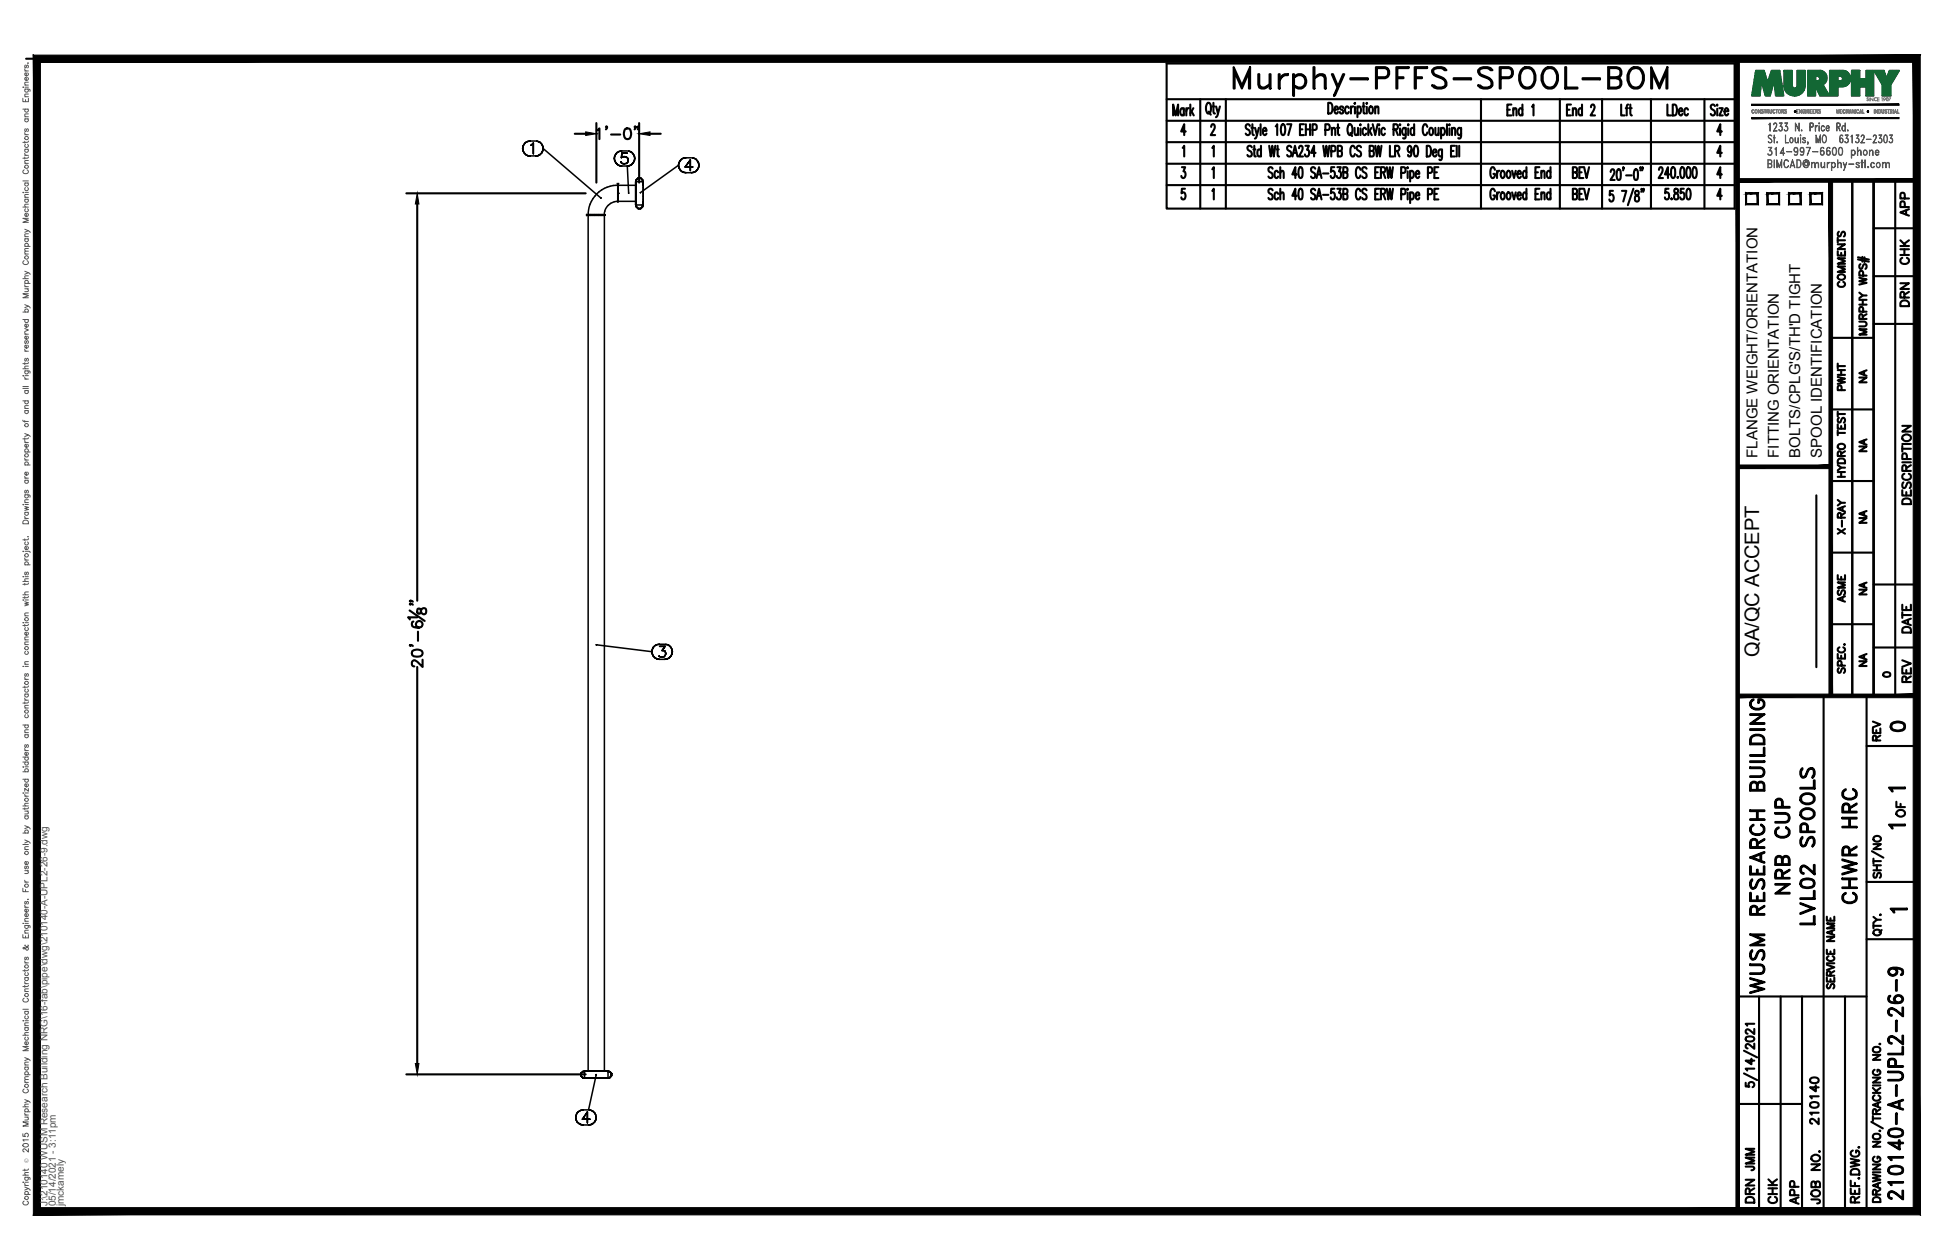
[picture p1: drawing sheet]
<svg xmlns="http://www.w3.org/2000/svg" width="432mm" height="279mm" viewBox="0 0 432 279" stroke-linecap="round" stroke-linejoin="round" font-family="sans-serif">
<defs><g id="words">
<text font-size="10.6" x="272.3" y="22.6">Murphy-PFFS-SPOOL-BOM</text>
<g font-size="6.6">
<text x="397.6" y="199.3" transform="rotate(-90 397.6 199.3)">NRB CUP</text>
<text x="412.4" y="201.4" transform="rotate(-90 412.4 201.4)">CHWR HRC</text>
<text x="403.2" y="206" transform="rotate(-90 403.2 206)">LVL02 SPOOLS</text>
<text x="391.9" y="221.5" transform="rotate(-90 391.9 221.5)">WUSM RESEARCH BUILDING</text>
<text x="422.6" y="267.1" transform="rotate(-90 422.6 267.1)">210140-A-UPL2-26-9</text>
</g>
<g font-size="5.3">
<text x="417.7" y="163.3">0</text>
<text x="389.8" y="260.7" transform="rotate(-90 389.8 260.7)">JMM</text>
<text x="389.8" y="267.8" transform="rotate(-90 389.8 267.8)">DRN</text>
<text x="399.7" y="268.1" transform="rotate(-90 399.7 268.1)">APP</text>
</g>
<g font-size="4.9">
<text x="424" y="49" transform="rotate(-90 424 49)">APP</text>
<text x="424" y="59.6" transform="rotate(-90 424 59.6)">CHK</text>
<text x="409.9" y="64.9" transform="rotate(-90 409.9 64.9)">COMMENTS</text>
<text x="424" y="69.1" transform="rotate(-90 424 69.1)">DRN</text>
<text x="409.9" y="87.8" transform="rotate(-90 409.9 87.8)">PWHT</text>
<text x="424.4" y="112.9" transform="rotate(-90 424.4 112.9)">DESCRIPTION</text>
<text x="409.9" y="119.6" transform="rotate(-90 409.9 119.6)">X-RAY</text>
<text x="409.9" y="134.8" transform="rotate(-90 409.9 134.8)">ASME</text>
<text x="424.4" y="141.5" transform="rotate(-90 424.4 141.5)">DATE</text>
<text x="424.4" y="152.4" transform="rotate(-90 424.4 152.4)">REV</text>
<text x="417.7" y="165.5" transform="rotate(-90 417.7 165.5)">REV</text>
<text x="423" y="182.4" transform="rotate(-90 423 182.4)">OF</text>
<text x="403.9" y="250.5" transform="rotate(-90 403.9 250.5)">210140</text>
<text x="394.8" y="268.1" transform="rotate(-90 394.8 268.1)">CHK</text>
<text x="404.3" y="268.1" transform="rotate(-90 404.3 268.1)">JOB NO.</text>
</g>
<g font-size="4.4">
<text x="414.5" y="86.1" transform="rotate(-90 414.5 86.1)">NA</text>
<text x="414.5" y="101.2" transform="rotate(-90 414.5 101.2)">NA</text>
<text x="414.5" y="117.1" transform="rotate(-90 414.5 117.1)">NA</text>
<text x="414.5" y="133" transform="rotate(-90 414.5 133)">NA</text>
<text x="389.9" y="145.7" transform="rotate(-90 389.9 145.7)">QA/QC ACCEPT</text>
<text x="414.5" y="148.9" transform="rotate(-90 414.5 148.9)">NA</text>
</g>
<text font-size="4" x="416.3" y="151.3">0</text>
<g font-size="3.5">
<text x="417.3" y="176.7">1</text>
<text x="417.3" y="184.9">1</text>
<text x="417.7" y="203.6">1</text>
</g>
<g font-size="3.3">
<text x="389.5" y="101.5" transform="rotate(-90 389.5 101.5)">FLANGE WEIGHT/ORIENTATION</text>
<text x="394.3" y="101.5" transform="rotate(-90 394.3 101.5)">FITTING ORIENTATION</text>
<text x="399.1" y="101.5" transform="rotate(-90 399.1 101.5)">BOLTS/CPLG'S/TH'D TIGHT</text>
<text x="403.8" y="101.5" transform="rotate(-90 403.8 101.5)">SPOOL IDENTIFICATION</text>
</g>
<g font-size="2.2" fill="#545454">
<text x="10.5" y="267.5" transform="rotate(-90 10.5 267.5)">J:\210140 WUSM Research Building NRG\16-fab\pipe\dwg\210140-A-UPL2-26-9.dwg</text>
<text x="12.4" y="267.5" transform="rotate(-90 12.4 267.5)">05/14/2021 - 3:11pm</text>
<text x="14.1" y="267.4" transform="rotate(-90 14.1 267.4)">jmckamely</text>
</g>
<text font-size="1.3" fill="#545454" x="6.3" y="257.9" transform="rotate(-90 6.3 257.9)">Ó</text>
</g></defs>
<!-- layer: HP-CWR-PIPE -->
<g fill="none" stroke="#000" stroke-width=".34">
<path d="M115.9 32.9v.5v-.5M115.9 32.4v.5v-.5M115.9 33.4l.3 .5-.3-.5M116.2 31.9l-.3 .5 .3-.5M116.2 33.9l.3 .4-.3-.4M116.5 31.6l-.3 .3 .3-.3M116.5 34.3l.5 .2-.5-.2M117 31.4l-.5 .2 .5-.2M117 34.5l.5 .1-.5-.1M117.5 31.3l-.5 .1 .5-.1M117.5 34.6h1.2M117.5 31.3h1.2"/>
<path d="M117.7 32.2l.2-.1-.2 .1M117.9 32.1l.3-.4-.3 .4M118.2 31.7v2.4v-2.4M118.7 34.6l.5-.1-.5 .1M119.2 31.4l-.5-.1 .5 .1M119.2 34.5l.5-.2-.5 .2M119.7 31.6l-.5-.2 .5 .2M119.7 34.3l.4-.4-.4 .4M120.1 31.9l-.4-.3 .4 .3M120.1 33.9l.2-.5-.2 .5M120.3 32.4l-.2-.5 .2 .5M120.3 33.4l.1-.5-.1 .5"/>
<path d="M120.4 32.9l-.1-.5 .1 .5M120.4 32.9l12.8 11M136.2 35.1l.1 .5-.1-.5M136.3 34.6l-.1 .5 .1-.5M136.3 35.6l.2 .5-.2-.5M136.5 34.1l-.2 .5 .2-.5M136.5 36.1l.3 .4-.3-.4M136.8 33.8l-.3 .3 .3-.3M136.8 36.5l.5 .2-.5-.2M137.3 33.6l-.5 .2 .5-.2M137.3 36.7l.5 .1-.5-.1M137.7 36.1v-.2v.2"/>
<path d="M137.7 35l.2-.1-.2 .1M137.8 33.5l-.5 .1 .5-.1M137.8 36.8h1.3M137.8 33.5h1.3M137.9 33.9l-.2 1.1 .2-1.1M137.9 36.2l-.2-.1 .2 .1M137.9 34.9l.3-.2-.3 .2M138.2 36.3l-.3-.1 .3 .1M138.2 34.7h.3h-.3M138.5 36.3h-.3h.3M138.5 34.7l.4 .2-.4-.2M138.9 36.2l-.4 .1 .4-.1"/>
<path d="M138.9 34.9l.2 .2-.2-.2M139 33.9h-1.1h1.1M139.1 36.8l.5-.1-.5 .1M139.1 36.8l.2 6M139.1 36l-.2 .2 .2-.2M139.1 35.1l.1 .3-.1-.3M139.2 35.4l-.1 .6zM139.6 33.6l-.5-.1 .5 .1M139.6 36.7l.4-.2-.4 .2M140 33.8l-.4-.2 .4 .2M140 36.5l.4-.4-.4 .4M140.4 34.1l-.4-.3 .4 .3"/>
<path d="M140.4 36.1l.2-.5-.2 .5M140.6 34.6l-.2-.5 .2 .5M140.6 35.6l.1-.5-.1 .5M140.7 35.1l-.1-.5 .1 .5M141.5 39.5l-.5 .4 .5-.4M142 39.5h-.5h.5M142.4 39.9l-.4-.4h-.5l-.5 .4v.5M142.4 39.9l-.4-.4 .4 .4M142.4 39.9v.5M150.4 36.6l.1 .6-.1-.6M150.4 36.6l-8.6 6.2M150.5 36.1l-.1 .5 .1-.5"/>
<path d="M150.5 37.2l.2 .4-.2-.4M150.7 35.7l-.2 .4 .2-.4M150.7 37.6l.4 .4-.4-.4M151.1 35.3l-.4 .4 .4-.4M151.1 38l.4 .2-.4-.2M151.5 35l-.4 .3 .4-.3M151.5 38.2l.5 .1-.5-.1M151.9 37h1.7h-1.7M152 35h-.5h.5M152 38.3h1.3M152 35h1.3M153 35.5l-1.1 1.5 1.1-1.5"/>
<path d="M153 35.5v2.3v-2.3M153.3 38.3l.5-.1-.5 .1M153.8 35h-.5h.5M153.8 38.2l.4-.2-.4 .2M154.2 35.3l-.4-.3 .4 .3M154.2 38l.4-.4-.4 .4M154.6 35.7l-.4-.4 .4 .4M154.6 37.6l.2-.4-.2 .4M154.8 36.1l-.2-.4 .2 .4M154.8 37.2l.1-.6-.1 .6M154.9 36.6l-.1-.5 .1 .5M130 47.5l2.2 .1"/>
<path d="M130.3 47.6v.1M130.4 47.6h.2h-.1a6.3 6.3 0 0 1 6.4-6.5v3.5a3.2 3.2 0 0 0-3 3h.1M130.4 47.7h.5M130.4 47.6h.2zM130.5 47.7l-.1 189.8M130.6 47.6h.3zM130.9 47.7h.8M130.9 47.6h.4zM130.9 47.7h.4h-.4M130.9 47.6h-.3h.3M131.3 47.6h-.4h.4M131.3 47.7h.9z"/>
<path d="M131.7 47.6h-.4h.4M131.7 47.7h.5M131.7 47.6h.5zM132.2 47.6h-.5h.5M132.2 47.6h.4M132.6 47.6h-.4h.4M132.6 47.6h.5M133.1 47.6h-.5h.5M133.1 47.7h-.9h1.7M133.1 47.6h-.4h.4M133.1 47.6h.3M133.2 43.9h.1"/>
<path d="M133.4 47.6h-.3h.3M133.4 47.6h.5zM133.4 47.6h.3M133.7 47.6h.3M133.8 47.6h-.3h.3M133.9 47.7l.1 189.8M133.9 47.6h-.1h.1M133.9 47.7l-3.9 .1M134 47.6l-.1 .1M136.8 40.7l.1 .4M136.9 41.1v3.5M136.9 42.9v-.5v.5"/>
<path d="M136.9 41.9v.5zM136.9 41.6v.4zM136.9 41.3v.3zM136.9 41.1v.2zM136.9 41v.1M136.9 44.4v.3zM136.9 44.1v.3zM136.9 43.8v.4zM136.9 43.3v.5zM136.9 43.3v-.4v.4M136.9 44.6h.1M136.9 42.9l.1-1.9v3.6"/>
<path d="M136.9 42.9v1.7M137 41.9v.5zM137 41.6v.4zM137 41.3v.3zM137 41.1v.2zM137 41.1h.1M137 41v.1M137 44.4v.3zM137 44.1v.3zM137 43.8v.4zM137 43.3v.5zM137 43.3v-.4v.4"/>
<path d="M137.1 40.7l-.1 .4M140.9 40.3v5.2h1.7M140.9 41.1h-3.9v3.5h3.9M140.9 44.6v-.2v.2M140.9 44.4v-.3v.3M140.9 44.1v-.3v.3M140.9 43.8v-.5v.5M140.9 43.3v-.4v.4M140.9 42.9v-.5v.5M140.9 42.4v-.4v.4M140.9 42v-.4v.4M140.9 41.6v-.3v.3"/>
<path d="M140.9 41.3v-.2v.2M140.9 41.1h.1M141 40.4v-.5v.5M141 45.4v.4v-.4M141 45.8l.5 .5-.5-.5M141 40.4v-.5l.5-.4h.5l.4 .4v.5M141 45.4v.4l.5 .5h.5l.4-.5v-.4M141 45.4v.4M141.5 46.3h.5h-.5M142 46.3l.4-.5-.4 .5M142.4 45.4v.4l-.4 .5h-.5l-.5-.5M142.4 40.4v-.5v.5"/>
<path d="M142.4 45.4v.4v-.4M142.6 40.4l-1.7-.1v5.2M142.6 40.3v.7zM142.6 40.3v5.2M142.6 40.4v5.1M132.2 143l12.3 1.5M144.5 144.5l.1 .5-.1-.5M144.6 144l-.1 .5 .1-.5M144.6 145l.2 .5-.2-.5M144.8 143.5l-.2 .5 .2-.5M144.8 145.5l.4 .4-.4-.4M145.2 143.2l-.4 .3 .4-.3"/>
<path d="M145.2 145.9l.5 .2-.5-.2M145.7 142.9l-.5 .3 .5-.3M145.7 146.1l.5 .1-.5-.1M146 145.3l.2 .3zM146.2 142.9h-.5h.5M146.2 146.2h1.1M146.2 142.9h1.1M146.2 143.3h1.2h-1.2M146.2 145.6l.7 .1zM146.8 144.3h.3h-.3M147.1 144.3h.2h-.2M147.2 145.6l-.3 .1 .3-.1"/>
<path d="M147.3 144.3l.1 .2-.1-.2M147.3 146.2l.6-.1-.6 .1M147.4 143.3l-.6 1 .6-1M147.4 145.4l-.2 .2 .2-.2M147.4 144.5l.2 .3-.2-.3M147.6 144.8l-.2 .6zM147.9 142.9h-.6h.6M147.9 146.1l.5-.2-.5 .2M148.4 143.2l-.5-.3 .5 .3M148.4 145.9l.3-.4-.3 .4M148.7 143.5l-.3-.3 .3 .3M148.7 145.5l.3-.5-.3 .5"/>
<path d="M149 144l-.3-.5 .3 .5M149 145v-.5v.5M149 144.5v-.5v.5M128.8 238l.4-.4-.4 .4v.6v-.6v.6l.4 .4-.4-.4 .4 .4-.4-.4zM129.2 237.6l-.4 .4 .4-.4M129.2 239h.5zM129.2 237.6h.5M129.6 237.5h4.4M129.7 237.6h-.5h.5M129.7 239.1h.2zM129.9 239.1h.4zM130.3 239.1h.6h-.6"/>
<path d="M130.5 237.5h.1h-.1M130.6 237.5h.3h-.3M130.9 239.1h.6h-.6M130.9 237.5h.4h-.4M131.3 237.5h.4h-.4M131.5 239.1h.7h-.7M131.7 237.5h.5h-.5M132.2 237.5h.4h-.4M132.2 237.5h-2.6v1.6M132.2 237.5h1.3M132.2 238.4l-1.7 7.7h-1.2M132.6 237.5h.5h-.5"/>
<path d="M132.8 239.1h-.6h.6M132.8 239.1h.7h-.7M133.1 237.5h.3h-.3M133.4 237.5h.3h-.3M133.5 239.1h.5h-.5M133.5 237.5h.9h-.4M133.7 237.5h.2h-.2M133.9 237.5h.1M134 239.1h.4h-.4M134 237.5h.7M134 237.5h.4M134.4 239.1h-.4h.4"/>
<path d="M134.4 237.5h.3h-.3M134.4 239.1h.3h-.3M134.4 237.5h.4v1.6M134.7 239.1h-.3h.3M134.7 237.5h.1M134.8 239.1h.1M134.7 237.6h.4h-.4M134.7 239h.4M135.1 237.6h-.4h.4M135.1 239l.4-.4-.4 .4M135.1 237.6l.4 .4-.4-.4 .4 .4v.6l-.4 .4 .4-.4v-.6v.6v-.6zM127.6 247.8l.1 .5-.1-.5"/>
<path d="M127.7 247.3l-.1 .5 .1-.5M127.7 248.3l.2 .5-.2-.5M127.9 246.8l-.2 .5 .2-.5M127.9 248.8l.4 .3-.4-.3M128.3 246.5l-.4 .3 .4-.3M128.3 249.1l.5 .3-.5-.3M128.8 246.2l-.5 .3 .5-.3M128.8 249.4l.5 .1-.5-.1M129.1 248.2h1.7h-1.7M129.3 246.1l-.5 .1 .5-.1M129.3 249.5h1.2M130.2 246.6l-1.1 1.6 1.1-1.6"/>
<path d="M130.2 246.6v2.4v-2.4M130.5 249.5l.5-.1-.5 .1M131 246.2l-.5-.1 .5 .1M131 249.4l.5-.3-.5 .3M131.5 246.5l-.5-.3 .5 .3M131.5 249.1l.3-.3-.3 .3M131.8 246.8l-.3-.3 .3 .3M131.8 248.8l.3-.5-.3 .5M132.1 247.3l-.3-.5 .3 .5M132.1 248.3l.1-.5-.1 .5M132.2 247.8l-.1-.5 .1 .5"/>
</g>
<g fill="#000">
<circle cx="133.1" cy="47.7" r=".17"/>
<circle cx="136.9" cy="42.9" r=".17"/>
<circle cx="137" cy="42.9" r=".17"/>
</g>
<!-- layer: PS-BDR -->
<g fill="#000" stroke="#000" stroke-width=".22">
<path d="M388.3 26.1v.2l32.6-.2zM388.3 26.3l32.6-.2v.2z"/>
<path d="M388.3 23.1v.3l32.6-.3zM388.3 23.4l32.6-.3v.3z"/>
<path d="M7.4 12.2v257.2l1.6-1.6zM7.4 12.2l1.6 1.6v254zM7.4 12.2l1.6 1.6 416.6-1.6zM9 13.8l416.6-1.6-1.5 1.6zM425.6 12.2l-1.5 1.6 1.5 255.6zM424.1 13.8l1.5 255.6-1.5-1.6zM7.4 269.4h418.2l-1.5-1.6zM9 267.8h415.1l-416.7 1.6z"/>
</g>
<!-- layer: PS-BDR-T -->
<g fill="none" stroke="#000" stroke-width=".47">
<path d="M415.3 40v114.3h-4.7v-114.2v114.2h-4.8v-114.2M387 42.9h2.6v2.4h-2.6zM391.8 42.9h2.6v2.4h-2.6zM396.6 42.9h2.5v2.4h-2.5zM401.3 42.9h2.6v2.4h-2.6zM411.8 57.5l2.5 .5M411.8 57.1l2.5 .5M412.4 58.6a.59 .59 0 0 0-.3 .5 .59 .59 0 0 0 .4 .5l.3-.1 .3-.8 .4-.1a.64 .64 0 0 1 0 1M412.8 57v1M413.3 57.1v1M405.8 74.9h9.5M412.1 71.3l1.4 .1a.52 .52 0 0 1 .2 .6 .52 .52 0 0 1-.4 .4h-1.2"/>
<path d="M412.1 61.6l1.7 .4-1.7 .3 1.7 .4-1.7 .4M412.1 67.5h1.7M412.1 66.5h1.7M412.1 64.9l.8 .6M412.9 70.7l-.1-.9-.4-.1-.3 .3v.7h1.7M412.9 66.5v1M413 69.1l-.1-.9-.5-.1-.3 .3v.7h1.7M413 61.1l-.1-.9-.5-.1-.3 .3v.7h1.7M413.8 73h-1.7l1.7 .6-1.7 .6h1.7M413.8 65.5h-.9l-.8 .6M413.8 69.7l-.9 .5M405.8 90.8h9.5"/>
<path d="M407.4 94.1v1h1.6v-1M407.4 96h1.6M407.4 91.3v1.1M407.4 95.4v1.1M407.4 91.8h1.6M407.4 98.7a.79 .79 0 0 1 1-.3 .79 .79 0 0 1 .5 .9 .78 .78 0 0 1-1 .3 .78 .78 0 0 1-.5-.9zM407.6 92.7a.59 .59 0 0 0-.3 .5 .59 .59 0 0 0 .4 .5l.3-.1 .3-.8 .4-.1a.65 .65 0 0 1 0 1M408.1 94.5v.6M402.6 109.8v38.1M405.8 106.7h9.5M407.4 105.7h1.6M407.4 104.7h1.6"/>
<path d="M407.4 103.1l.7 .6M407.4 102a.9 .9 0 0 1 1.6 .2v.5h-1.6zM408.1 101.1l-.1-.9-.3-.1-.3 .3v.7h1.6M408.1 104.7v1M409 103.7h-.9l-.7 .6M409 100.1l-.9 .5M405.8 122.5h9.5M405.8 138.4h9.5M407.4 145v1h1.6v-1M407.6 148.2a.59 .59 0 0 0-.3 .5 .59 .59 0 0 0 .4 .5l.3-.2 .3-.7 .4-.1a.65 .65 0 0 1 0 1M407.7 143.5a.59 .59 0 0 0-.3 .7 .59 .59 0 0 0 .6 .5h.4a.59 .59 0 0 0 .6-.5 .59 .59 0 0 0-.4-.7M408.1 145.4v.6"/>
<path d="M408.2 147.6l-.1-.9-.4-.2-.3 .4v.7h1.6M408.8 142.9h.2z"/>
</g>
<!-- layer: PS-DIM -->
<path d="M5.8 13h419" fill="none" stroke="#000" stroke-width=".47"/>
<!-- layer: 0 -->
<g fill="none" stroke="#000" stroke-width=".47">
<path d="M415.3 40v114.3M420.1 40v114.3M415.3 50.6h9.5M415.3 61.2h9.5M415.3 71.8h9.5M415.3 129.6h9.5M415.3 143.6h9.5M386.6 238l2.9 1.5M386.6 233l2.9 1.5M387 230l.8-.2a.85 .85 0 0 1 1.1 .6 1.14 1.14 0 0 1-1.9 0zM388.2 234.8v1.2l-1.2-.8h1.9M388.9 237h-1.9l.3 .4"/>
<path d="M388.9 231.4v1.2l-1-.8-.6-.3-.3 .2v.5l.4 .3M388.9 228.2v1.1l-1-.8-.6-.3-.3 .2v.5l.4 .3M388.9 227h-1.9l.3 .4M387 240.1v.8l.8 .1a.62 .62 0 0 1 0-.9 .62 .62 0 0 1 .9 .1 .62 .62 0 0 1-.2 .9"/>
</g>
<g fill="#000" stroke="#000" stroke-width=".22">
<path d="M384.8 13l.8 255.6v-255.6zM384.8 13l.8 255.6h-.8z"/>
<path d="M385.2 39.6v.8l39.6-.8zM385.2 40.4l39.6-.8v.8z"/>
<path d="M424.5 40l.8 114.3v-114.3zM424.5 40l.8 114.3h-.8z"/>
<path d="M385.2 153.9v.8l39.6-.8zM385.2 154.7l39.6-.8v.8z"/>
</g>
<!-- layer: PS-LOGO -->
<g fill="none" stroke="#545454" stroke-width=".22">
<path d="M5.1 19.3h.1zM5.5 19.8h.9l.2 .1v.4M5.5 15.3v.3l.3 .1M5.5 18.9h.8M5.5 15.7h.8M5.5 19.3h.8M5.7 19.8a.38 .38 0 0 0-.1 .5 .38 .38 0 0 0 .6 0 .38 .38 0 0 0-.1-.5M5.7 14.4l-.2 .3v.3h.3l.1-.4 .2-.2 .2 .3-.2 .4M6.1 17.2a.38 .38 0 0 1 .1 .5 .38 .38 0 0 1-.6 0 .38 .38 0 0 1 .1-.5h.1v.7M6.1 16.2a.38 .38 0 0 1 .1 .5 .38 .38 0 0 1-.6 0 .38 .38 0 0 1 .1-.5h.1v.6M6.2 13.9v.1zM6.3 18.2l-.8 .1v.3l.2 .3"/>
<path d="M5.1 21.8v.7h1.2v-.7M5.1 24.2h1.2M5.4 37.7a.43 .43 0 0 0-.3 .5 .43 .43 0 0 0 .4 .3h.3a.43 .43 0 0 0 .5-.3 .43 .43 0 0 0-.3-.5M5.5 34v.3l.3 .1M5.5 29.4v.3l.3 .2M5.5 31.3v.4M5.5 34.8v.4M5.5 36.2h.8M5.5 34.4h.8M5.5 33.1h.8M5.5 29.9h.8M5.5 26.4h.8"/>
<path d="M5.5 25.9h.8M5.5 21.4h.8M5.7 33.1a.38 .38 0 0 0-.1 .5 .38 .38 0 0 0 .6 0 .38 .38 0 0 0-.1-.5M5.7 32a.4 .4 0 0 0-.1 .6 .4 .4 0 0 0 .6 0 .4 .4 0 0 0-.1-.6M5.7 28.6l-.2 .2v.3h.3l.1-.4 .2-.1 .2 .2-.2 .4M5.7 26.4a.38 .38 0 0 0-.1 .5 .38 .38 0 0 0 .6 0 .38 .38 0 0 0-.1-.5M5.7 24.2a.38 .38 0 0 0-.1 .6 .38 .38 0 0 0 .6 0 .38 .38 0 0 0-.1-.6M5.7 22.1v.4M6.3 35.6h-.8v.3l.2 .3M6.3 34.8l-.3 .3h-.9M6.3 31.3l-.3 .3h-.9M6.3 25.3h-.8v.3l.2 .3"/>
<path d="M6.3 20.9h-.8v.3l.2 .2M391.9 34.2l.2 .2M392 36.3l.6-.1v-.6l-.6-.1v1.6l.6-.1v-.6h-.6M392.1 30a.44 .44 0 0 1 .7 .2 .38 .38 0 0 0-.6-.2 .38 .38 0 0 0-.1 .5l.4 .3a.46 .46 0 0 1 .2 .7 .46 .46 0 0 1-.7-.1 .41 .41 0 0 0 .6 .1 .41 .41 0 0 0 0-.6l-.6-.4zM392.3 33.3a.53 .53 0 0 1 .5 .8 .53 .53 0 0 1-.9 0 .47 .47 0 0 0 .7 .2l.2-.3M392.4 27.2l-.1 1.9v-1.7l-.2 .2zM392.4 36.3l.3 .1v.6l-.8 .2v-1.8l.8 .2v.6l-.3 .2M392.5 33.4a.51 .51 0 0 1 .3 .5 .51 .51 0 0 1-.3 .5M392.7 32.8l-.7-.1h.8l-.5 .7M392.7 32.7l-.5 .7 .4 .1 .2 .3M393.1 30.5l.4 .1zM393.1 29l.8 .1h-.8l.7-1.3-.2-.5h-.2l-.3 .4 .1-.3a.39 .39 0 0 1 .6 0 .39 .39 0 0 1 0 .5l-.7 1.2"/>
<path d="M393.3 35.4v1.8zM393.3 29.9v1.8zM393.4 33l.4-.3v1.7l-.1-1.6zM393.9 35.4l.5 1.5 .6-1.5v1.8l-.1-1.4-.5 1.4-.5-1.4v1.4zM393.9 31.4l.1 .3zM393.9 31.5l.1 .1zM394.4 28.8l.1 .2M394.7 27.9a.55 .55 0 0 1 .4 .7 .55 .55 0 0 1-.7 .4l-.1-.3 .4 .3 .3-.4M394.7 33.9l.9 .1h-1l.7-1.3v1.7v-1.5l-.6 1.1M394.8 28l.2 .5-.2 .5M395 27.3l-.6-.1h.6l-.3 .8M395 27.2l-.4 .8 .4 .1v.3"/>
<path d="M395.5 28.8l.2 .2M395.7 35.5a.47 .47 0 0 1 .7 .3l-.3-.3h-.3a1.08 1.08 0 0 0 0 1.6h.3l.3-.3a.44 .44 0 0 1-.4 .4 .44 .44 0 0 1-.5-.4l-.1-.7zM395.8 29.9v1.7l.7 .1h-.7zM395.8 27.9a.55 .55 0 0 1 .5 .7 .55 .55 0 0 1-.7 .4l-.1-.3 .4 .3 .4-.4M396 28l.3 .5-.3 .5M396 33.6l1.2 .1zM396.2 27.3l-.6-.1h.7l-.5 .8M396.2 27.2l-.4 .8 .3 .1 .2 .3M396.9 30.6a.57 .57 0 0 1 .7 .4 .57 .57 0 0 1-.4 .7l-.3-.1-.2-.4zM396.9 36.8h.8M397 30.6a.52 .52 0 0 1 .4 .5 .52 .52 0 0 1-.4 .5l-.2-.4zM397 36.7h.7"/>
<path d="M397.3 35.4l.6 1.8-.6-1.5-.5 1.5zM397.7 33.3l.3 .4 .3-.1 .2-.3M397.7 33.1l.3-.3h.3l.2 .3M397.8 34.3h.5M397.9 30.5l.1 1 .3 .1 .3-.2-.3 .3-.3-.1-.1-.2zM398 27.2l.8 1.6v-1.6v1.9l-.8-1.6v1.6zM398 32.8l-.3 .4 .3 .5M398.2 32.8a1.22 1.22 0 0 1 .1 1.6M398.3 35.4h.5a1.05 1.05 0 0 1 0 1.8h-.5zM398.3 35.5a.84 .84 0 0 1 .9 .5 .84 .84 0 0 1-.2 .9l-.7 .2zM398.5 33.5l-.2 .2a.49 .49 0 0 1-.6-.2 .49 .49 0 0 1 .1-.6 .49 .49 0 0 1 .7 0v.4a.81 .81 0 0 1-.5 1.1l-.3-.2 .1 .2M398.5 33.3l-.3 .4"/>
<path d="M398.6 30.5v1.2zM399 30l.1-.1v.3zM399.1 33.3l.3 .4 .3-.1 .1-.3M399.1 33.1l.3-.3h.3l.1 .3M399.1 30h.1M399.1 30.5v1.2zM399.1 34.3h.6M399.4 28.8v.3l-.1-.1zM399.4 28.9h.1M399.4 32.8a.51 .51 0 0 0-.3 .4 .51 .51 0 0 0 .3 .5M399.5 32.8a1.22 1.22 0 0 1 .1 1.6M399.6 31.5h.6"/>
<path d="M399.6 30.8l.6 .6-.2 .3-.4-.1v-.2l.1 .2M399.6 30.7h.6M399.7 30.6v.3M399.8 33.5l-.1 .2a.5 .5 0 0 1-.7-.5 .5 .5 0 0 1 .7-.4l.2 .5a.83 .83 0 0 1-.5 1.1l-.3-.2 .1 .2M399.8 33.3l-.3 .4M399.9 35.6a.74 .74 0 0 1 1 .2 .74 .74 0 0 1-.1 1l-.1-1 .1 .9a.68 .68 0 0 0-.3-1.2 .68 .68 0 0 0-.8 .9 .66 .66 0 0 0 .4 .7 .66 .66 0 0 0 .7-.2 .7 .7 0 0 1-.9 .1 .7 .7 0 0 1-.2-.8zM400 36l.2-.2 .4 .1 .1 .2-.5-.2-.2 .3 .1 .4 .4 .1 .2-.2-.1 .2-.4 .1-.2-.2zM400.1 30.6l.1 .2-.2-.3-.4 .1v.2l.6 .5M400.1 31.2v.4M400.7 31.5h.1M400.8 31.9l-.1-.5 .1 .4-.2 .2M400.8 31.7v.1"/>
<path d="M401.3 28.1l.6-.1v-.6l-.6-.1-.1 1.8v-1.9h.5l.2 .4v.4l-.2 .2h-.4M401.3 32.7l-.7 1.7 .7-1.7h-.9l.9 .1M401.6 36v1.2zM401.8 33.6l1.2 .1zM401.8 36.1h.5l.1 1.1-.2-1-.3-.1-.3 .3zM402.4 27.8v1.3zM402.5 29.9l.5 1.5 .5-1.5v1.8l-.1-1.4-.4 1.4-.4-1.4-.1 1.4zM402.6 36.1h.4l.1 1.1-.1-1-.3-.1-.3 .3zM402.6 27.9l.3-.1-.3 .2-.2 .4zM403.2 27.2l.1 .1v.2zM403.2 27.3h.1M403.2 27.8l.1 1.3z"/>
<path d="M403.5 34l.4 .4 .3-.1 .1-.3M403.5 33.8l.4-.4 .3 .1 .1 .3M403.6 36l.2 1 .3 .1 .3-.2-.3 .3-.4-.1zM403.7 32.8h.5M403.8 32.8l-.2 .2a1.17 1.17 0 0 0 .2 1.4M403.8 27.9l.4-.1 .2 .4-.2-.3a.54 .54 0 0 0-.4 .6 .54 .54 0 0 0 .4 .5l.2-.3-.2 .4h-.2l-.3-.5zM403.8 33.4l-.3 .5M404.1 33.4l.2 .5-.2 .5M404.1 30l.2-.1a.95 .95 0 0 1 .6 .9 .95 .95 0 0 1-.6 .9 1.24 1.24 0 0 1-.2-1.7zM404.1 30.1l.2-.1a.87 .87 0 0 1 .5 .8 .87 .87 0 0 1-.5 .8 1.19 1.19 0 0 1-.2-1.5zM404.2 32.8l.1 .1-.4-.2a1.42 1.42 0 0 0-.2 1.7 .49 .49 0 0 0 .6-.2 .49 .49 0 0 0-.1-.7 .49 .49 0 0 0-.7 .1M404.4 36l.1 1.2z"/>
<path d="M404.8 28.4h.6l-.2-.5a.54 .54 0 0 0-.4 .6 .54 .54 0 0 0 .4 .5l.2-.3-.2 .4a.63 .63 0 0 1-.4-.6 .63 .63 0 0 1 .4-.7l.3 .7h-.7M404.9 34l.3 .4 .3-.1 .2-.3M404.9 33.8l.3-.4 .3 .1 .2 .3M405 36l.1 1.2zM405.1 32.8h.5M405.1 32.8l-.1 .2a1.17 1.17 0 0 0 .2 1.4M405.2 33.4l-.3 .5M405.3 36.1l.3-.1-.5 .5zM405.4 33.4l.3 .5-.3 .5M405.5 32.8l.2 .1a.36 .36 0 0 0-.6-.1l-.2 .6v.8l.2 .2a.49 .49 0 0 0 .6-.2 .49 .49 0 0 0-.1-.7 .49 .49 0 0 0-.7 .1M406 36v1.8zM406.2 36.1a.53 .53 0 0 1 .7 .5 .53 .53 0 0 1-.7 .5l-.2-.2 .3 .2a.51 .51 0 0 0 .5-.5 .51 .51 0 0 0-.5-.5l-.3 .2z"/>
<path d="M406.3 32.8l.4-.1a1.13 1.13 0 0 1 0 1.7h-.1a1.28 1.28 0 0 1-.3-1.6zM406.3 34.3h.6M406.3 32.8h.6M406.4 32.8l-.2 .6 .2 1M406.8 32.8l.2 .6-.2 1M407.2 28.1l.6-.1v-.6l-.6-.1-.1 1.8v-1.9l.7 .1 .1 .7-.3 .2h-.4M407.3 35.4l.1 1.8zM407.5 28.2l.4 .9-.3-.9M407.6 36.1h.5l.1 1.1-.2-1-.3-.1-.3 .3zM407.7 32.8l.3-.1a1.13 1.13 0 0 1 0 1.7h-.1a1.28 1.28 0 0 1-.2-1.6zM407.7 34.3h.5M407.7 32.8h.5"/>
<path d="M407.8 32.8l-.2 .6 .2 1M407.8 31.3l.3 .3 .4-.3M407.8 31l.3-.3 .4 .3M408 30.1h.4M408 30l-.1 .3a1.28 1.28 0 0 0 .2 1.3M408.1 30.7l-.3 .4M408.2 32.8l.2 .6-.2 1M408.2 30.7l.3 .4-.3 .5M408.4 30l.1 .2a.33 .33 0 0 0-.5-.2l-.2 .7 .2 .9a.48 .48 0 0 0 .5-.5 .48 .48 0 0 0-.5-.4l-.2 .1M408.5 27.9l.3-.1 .2 .3-.2-.2a.54 .54 0 0 0-.5 .6 .54 .54 0 0 0 .5 .5l.2-.2-.2 .3-.5-.3zM409 27.2l.1 1.9zM409 37l-.5-1 .5 1.2"/>
<path d="M409 31.4l.1 .2M409.2 30.7l.4 .1 .1 .2M409.3 30.6a.53 .53 0 0 1 .4 .6 .53 .53 0 0 1-.7 .4v-.2a.36 .36 0 0 0 .6 .1l.1-.2M409.3 36l-.6 1.8zM409.4 30.7l.3 .4-.3 .5M409.6 28.8v.3zM409.6 28.9v.1zM409.6 30l-.6-.1h.7l-.4 .8M409.6 29.9l-.4 .8M409.8 36.4h1.1zM410.4 33.3v1.7zM410.6 33.3a.53 .53 0 0 1 .7 .6 .53 .53 0 0 1-.7 .5l-.2-.2 .3 .2a.51 .51 0 0 0 .5-.5 .51 .51 0 0 0-.5-.6l-.3 .2z"/>
<path d="M410.6 29.9l-.1 1.8v-1.6l-.2 .2zM411.3 31.4l.2 .2M411.5 37h.6M411.5 36.4l.6 .3v.2a.38 .38 0 0 1-.3 .3 .38 .38 0 0 1-.4-.3l.2 .2M411.5 36.2h.6M411.6 36.1v.3M411.6 30.6a.52 .52 0 0 1 .5 .6 .52 .52 0 0 1-.7 .4l-.1-.2a.36 .36 0 0 0 .6 .1l.2-.2M411.7 32.7l.1 1.7zM411.8 30.7l.3 .4-.1 .3-.2 .2M412 36.1l.1 .2a.38 .38 0 0 0-.3-.3 .38 .38 0 0 0-.4 .3l.7 .5M412 36.7v.4M412 33.3h.5v1.1v-.8l-.2-.3-.5 .3z"/>
<path d="M412 30l-.6-.1h.7l-.5 .8M412 29.9l-.4 .8 .3 .1 .2 .2M412.5 36l.5 .1zM412.5 31.6l.8 .1h-.8l.7-1.3-.2-.4h-.2l-.3 .3 .1-.2a.39 .39 0 0 1 .6-.1 .39 .39 0 0 1 0 .6l-.7 1.1M412.7 35.4l.1 1.8zM413.2 33.3a.54 .54 0 0 1 .7 .6 .54 .54 0 0 1-.7 .5l-.2-.5zM413.4 35.4l.1 1.8zM413.7 30.8l1 .1zM414 36.9l.2 .1-.1 .2zM414 37l.1 .1zM414.4 33.3v1.1zM414.6 33.3h.5l.1 1.1-.1-1-.3-.1-.4 .3z"/>
<path d="M414.7 36.3l.3-.3 .4 .1v.3v-.2a.46 .46 0 0 0-.7 .4 .46 .46 0 0 0 .7 .4v-.1l-.2 .3a.59 .59 0 0 1-.5-.3 .59 .59 0 0 1 0-.6zM415.2 31.6l.8 .1h-.9a1.94 1.94 0 0 0 .8-1.4l-.2-.3h-.3l-.2 .3 .1-.2 .4-.2 .2 .5-.7 1.3M415.7 33.8h.7l-.2-.5a.48 .48 0 0 0-.5 .6 .48 .48 0 0 0 .6 .4l.1-.2-.1 .3a.53 .53 0 0 1-.6-.5 .53 .53 0 0 1 .6-.6l.2 .6h-.8M416 36.3l.1-.2a.53 .53 0 0 1 .7 .5 .53 .53 0 0 1-.7 .5l-.1-.2zM416.4 31.4l.2 .2M416.7 30.6a.53 .53 0 0 1 .5 .6 .53 .53 0 0 1-.7 .4l-.2-.2 .5 .2 .3-.3M416.9 30.7l.2 .4-.2 .5M417.1 30l-.6-.1h.6l-.4 .8M417.1 29.9l-.5 .8 .4 .1 .1 .2M417.3 36l.1 1.2zM417.5 36.1h.5l.1 1.1-.1-.8-.2-.3-.4 .3zM417.7 30l.3-.1a1.32 1.32 0 0 1 0 1.8l-.3-.1-.2-.7z"/>
<path d="M417.7 31.5h.5M417.7 30.1h.5M417.8 30l-.2 .7 .2 .9M418.2 30l.1 .7-.1 .9M418.3 36.1h.4l.1 1.1-.1-1-.3-.1-.3 .3zM418.8 31.4l.2 .2M419.1 30.6a.53 .53 0 0 1 .4 .6 .53 .53 0 0 1-.7 .4v-.2a.36 .36 0 0 0 .6 .1l.1-.2M419.3 30.7l.2 .4-.2 .5M419.4 30l-.6-.1h.7l-.4 .8M419.4 29.9l-.4 .8 .4 .1 .1 .2M5.1 42.7h.1zM5.1 45.9h1.2"/>
<path d="M5.1 40.1h1.2M5.4 57.8a.43 .43 0 0 0-.3 .5 .43 .43 0 0 0 .4 .4h.3a.43 .43 0 0 0 .5-.4 .43 .43 0 0 0-.3-.5M5.5 50.8l.8 .4-.8 .3M5.5 56.3h.8M5.5 54.6h1.2M5.5 52.9h.8M5.5 52.5h.8M5.5 44.2h.8M5.5 43.8h.8M5.5 40.6h.8M5.5 42.7h.8M5.7 54.6a.38 .38 0 0 1-.1-.5 .38 .38 0 0 1 .6 0 .38 .38 0 0 1-.1 .5"/>
<path d="M5.7 52.9a.38 .38 0 0 0-.1 .6 .38 .38 0 0 0 .6 0 .38 .38 0 0 0-.1-.6M5.7 46.3a.38 .38 0 0 0-.1 .6 .38 .38 0 0 0 .6 0 .38 .38 0 0 0-.1-.6M5.7 44.2a.38 .38 0 0 0-.1 .5 .38 .38 0 0 0 .6 0 .38 .38 0 0 0-.1-.5M5.7 41.6a.38 .38 0 0 0-.1 .6 .38 .38 0 0 0 .6 0 .38 .38 0 0 0-.1-.6M5.7 40.6a.38 .38 0 0 0-.1 .5 .38 .38 0 0 0 .6 0 .38 .38 0 0 0-.1-.5M6.1 47.3a.38 .38 0 0 1 .1 .6 .38 .38 0 0 1-.6 0 .38 .38 0 0 1 .1-.6h.1v.7M6.3 55.7l-.8 .1v.2l.2 .3M6.3 55.1h-.8v.3l.2 .3M6.3 51.8l-.8 .1v.3l.2 .3M6.3 51.2l.4 .4M6.3 48.4h-1.2l1.2 .4-1.2 .5h1.2M6.3 45.3h-.8v.3l.2 .3"/>
<path d="M6.3 43.1l-.8 .1v.3l.2 .3M5.1 70.9h1.2M5.1 69.2h1.2M5.1 61.8h1.2M5.5 77.4v.3l.3 .2M5.5 73.7v.2l.3 .2M5.5 72.8l.8 .4-.8 .3M5.5 67.5l.8 .4-.8 .3M5.5 63.1v.3l.3 .2M5.5 60.1l.8 .4-.8 .3M5.5 77.9h.8M5.5 74.1h.8"/>
<path d="M5.5 64h.8M5.5 63.6h.8M5.5 62.9h1.2M5.7 79.4l-.2 .3v.3h.3l.1-.4 .2-.2 .2 .3-.2 .4M5.7 75.6l-.2 .2v.3h.3l.1-.4 .2-.1 .2 .2-.2 .4M5.7 70.9a.38 .38 0 0 0-.1 .5 .38 .38 0 0 0 .6 0 .38 .38 0 0 0-.1-.5M5.7 69.2a.38 .38 0 0 1-.1-.6 .38 .38 0 0 1 .6 0 .38 .38 0 0 1-.1 .6M5.7 62.9a.38 .38 0 0 1-.1-.6 .38 .38 0 0 1 .6 0 .38 .38 0 0 1-.1 .6M6 64l.3 .3-.1 .3-.7 .1M6.1 76.5a.38 .38 0 0 1 .1 .6 .38 .38 0 0 1-.6 0 .38 .38 0 0 1 .1-.6h.1v.7M6.1 74.5a.38 .38 0 0 1 .1 .6 .38 .38 0 0 1-.6 0 .38 .38 0 0 1 .1-.6h.1v.7M6.1 71.9a.38 .38 0 0 1 .1 .5 .38 .38 0 0 1-.6 0 .38 .38 0 0 1 .1-.5h.1v.6"/>
<path d="M6.3 67.9l.4 .4M6.3 65.1h-1.2l1.2 .5-1.2 .4h1.2M6.3 61.2h-.8v.3l.2 .3M6.3 60.5l.4 .4M5.1 93.2l.2 .3h1M5.1 83.3h.1zM5.1 88.9h1.2M5.1 86.1h1.2M5.1 85.7h1.2M5.1 81.8h1.2M5.5 97.6v.3l.3 .2M5.5 96.1l.8 .4-.8 .3"/>
<path d="M5.5 83.6v.3l.3 .2M5.5 82.2l1 .1 .1 .4M5.5 80.4v.4M5.5 93.2v.4M5.5 97.1v.4M5.5 98.1h.8M5.5 91h.8M5.5 90.6h.8M5.5 86.6h.8M5.5 84.1h.8M5.5 83.3h.8M5.7 91a.38 .38 0 0 0-.1 .6 .38 .38 0 0 0 .6 0 .38 .38 0 0 0-.1-.6"/>
<path d="M5.7 88.9a.38 .38 0 0 0-.1 .5 .38 .38 0 0 0 .6 0 .38 .38 0 0 0-.1-.5M5.7 86.6a.38 .38 0 0 0-.1 .6 .38 .38 0 0 0 .6 0 .38 .38 0 0 0-.1-.6M5.7 82.2a.38 .38 0 0 0-.1 .6 .38 .38 0 0 0 .6 0 .38 .38 0 0 0-.1-.6M6.1 98.5a.38 .38 0 0 1 .1 .6 .38 .38 0 0 1-.6 0 .38 .38 0 0 1 .1-.6h.1v.7M6.3 97.1l-.3 .2h-.9M6.3 96.5l.4 .3M6.3 89.9l-.8 .1v.3l.2 .3M6.3 81.2h-.8v.3l.2 .3M6.3 80.4l-.3 .2h-.9M5.1 111.9h.1zM5.2 115.6a.69 .69 0 0 1 1.1 .1v.4h-1.2zM5.5 114.5v.3l.3 .2"/>
<path d="M5.5 112.3l.8 .2-.8 .2 .8 .3-.8 .2M5.5 109.7h.9l.2 .1v.5M5.5 105.6v.3l.3 .1M5.5 101.6v.2l.3 .2M5.5 119.5v.4M5.5 115h.8M5.5 113.6h.8M5.5 111.4h.8M5.5 106.5h.8M5.5 106h.8M5.5 103.1h1.2M5.5 102h.8"/>
<path d="M5.5 100.2h1.2M5.5 111.9h.8M5.7 113.6a.38 .38 0 0 0-.1 .6 .38 .38 0 0 0 .6 0 .38 .38 0 0 0-.1-.6M5.7 109.7a.4 .4 0 0 0-.1 .6 .4 .4 0 0 0 .6 0 .4 .4 0 0 0-.1-.6M5.7 108.7l-.2 .3v.3h.3l.1-.4 .2-.2 .2 .3-.2 .3M5.7 106.5a.38 .38 0 0 0-.1 .6 .38 .38 0 0 0 .6 0 .38 .38 0 0 0-.1-.6M5.7 103.1a.38 .38 0 0 1-.1-.5 .38 .38 0 0 1 .6 0 .38 .38 0 0 1-.1 .5M5.7 100.2a.4 .4 0 0 1-.1-.6 .4 .4 0 0 1 .6 0 .4 .4 0 0 1-.1 .6M6.1 104.7a.38 .38 0 0 1 .1 .5 .38 .38 0 0 1-.6 0 .38 .38 0 0 1 .1-.5h.1v.7M6.2 119h.1M6.3 119.4l-.3 .3h-.9M6.3 110.8l-.8 .1v.3l.2 .2"/>
<path d="M5.1 138.1h.1zM5.1 133h.1zM5.1 127.9h.1zM5.1 122.2h.1zM5.1 131.9h1.2M5.1 128.9h1.2M5.5 133.4l.8 .3-.8 .2 .8 .2-.8 .3M5.5 123.7v.3l.3 .2M5.5 129.4v.3M5.5 132.3v.4M5.5 138.5v.4M5.5 136.6h.8"/>
<path d="M5.5 125.3h1.2M5.5 124.2h.8M5.5 122.2h1l.2 .3M5.5 138.1h.8M5.5 133h.8M5.5 127.9h.8M5.7 139.2a.38 .38 0 0 0-.1 .5 .38 .38 0 0 0 .6 0 .38 .38 0 0 0-.1-.5M5.7 126.9l-.2 .2v.3h.3l.1-.4 .2-.1 .2 .2-.2 .4M5.7 125.3a.38 .38 0 0 1-.1-.6 .38 .38 0 0 1 .6 0 .38 .38 0 0 1-.1 .6M5.7 120.2a.38 .38 0 0 0-.1 .5 .38 .38 0 0 0 .6 0 .38 .38 0 0 0-.1-.5M6.1 121.2a.38 .38 0 0 1 .1 .5 .38 .38 0 0 1-.6 0 .38 .38 0 0 1 .1-.5h.1v.7M6.3 138.4l-.3 .3h-.9"/>
<path d="M6.3 135.9l-.8 .1v.3l.2 .3M6.3 132.2l-.3 .3h-.9M6.3 131.3h-.8v.3l.2 .3M6.3 129.3l-.3 .3h-.9M6.3 128.3l-.8 .1v.3l.2 .2M5.1 147.8h.1zM5.5 154.8v.3l.3 .2M5.5 150.2v.3l.3 .2M5.5 152.1v.5M5.5 155.6v.5M5.5 157h.8M5.5 155.3h.8"/>
<path d="M5.5 153.9h.8M5.5 150.7h.8M5.5 147.3h.8M5.5 142.9h.8M5.5 141.9h.8M5.5 147.8h.8M5.7 158.5a.38 .38 0 0 0-.1 .5 .38 .38 0 0 0 .6 0 .38 .38 0 0 0-.1-.5M5.7 153.9a.38 .38 0 0 0-.1 .6 .38 .38 0 0 0 .6 0 .38 .38 0 0 0-.1-.6M5.7 152.8a.38 .38 0 0 0-.1 .6 .38 .38 0 0 0 .6 0 .38 .38 0 0 0-.1-.6M5.7 149.4l-.2 .2v.3h.3l.1-.4 .2-.1 .2 .2-.2 .4M5.7 144.4a.38 .38 0 0 0-.1 .6 .38 .38 0 0 0 .6 0 .38 .38 0 0 0-.1-.6M6.1 140.2a.38 .38 0 0 1 .1 .6 .38 .38 0 0 1-.6 0 .38 .38 0 0 1 .1-.6h.1v.7"/>
<path d="M6.3 156.4h-.8v.3l.2 .3M6.3 155.6l-.3 .3h-.9M6.3 152.1l-.3 .3h-.9M6.3 146.7l-.8 .1v.3l.2 .2M6.3 142.4h-.8v.3l.2 .2M6.3 141.3h-.8v.3l.2 .3M5.1 175.8h.1zM5.1 170h.1zM5.1 178.7h1.2M5.1 172.8h1.2M5.1 171.1h1.2M5.1 169h1.2"/>
<path d="M5.1 167.9h1.2M5.1 160.8h1.2M5.5 176.1v.3l.3 .2M5.5 166v.3l.3 .1M5.5 179.1v.4M5.5 179.9h.8M5.5 176.6h.8M5.5 166.4h.8M5.5 162.9h.8M5.5 162.5h.8M5.5 175.8h.8M5.5 170h.8"/>
<path d="M5.7 172.8a.38 .38 0 0 0-.1 .5 .38 .38 0 0 0 .6 0 .38 .38 0 0 0-.1-.5M5.7 171.1a.38 .38 0 0 1-.1-.5 .38 .38 0 0 1 .6 0 .38 .38 0 0 1-.1 .5M5.7 169a.38 .38 0 0 0-.1 .5 .38 .38 0 0 0 .6 0 .38 .38 0 0 0-.1-.5M5.7 167.9a.4 .4 0 0 0-.1 .6 .4 .4 0 0 0 .6 0 .4 .4 0 0 0-.1-.6M5.7 165.1l-.2 .2v.4h.3l.1-.4 .2-.2 .2 .2-.2 .5M5.7 162.9a.38 .38 0 0 0-.1 .6 .38 .38 0 0 0 .6 0 .38 .38 0 0 0-.1-.6M5.7 160.8a.38 .38 0 0 0-.1 .5 .38 .38 0 0 0 .6 0 .38 .38 0 0 0-.1-.5M6 179.9l.3 .4-.3 .2h-.5M6.1 173.8a.38 .38 0 0 1 .1 .6 .38 .38 0 0 1-.6 0 .38 .38 0 0 1 .1-.6h.1v.7M6.1 166.8a.38 .38 0 0 1 .1 .6 .38 .38 0 0 1-.6 0 .38 .38 0 0 1 .1-.6h.1v.7M6.3 179.1l-.3 .3h-.9M6.3 178.1l-.8 .1v.3l.2 .2"/>
<path d="M6.3 174.8v.7l-.8-.7v.7M6.3 161.8l-.8 .1v.3l.2 .3M5.1 197v.7h1.2M5.1 187.3h1.2M5.1 184.7h1.2M5.5 195.2v.2l.3 .2M5.5 186.3l.8 .3-.8 .3M5.5 183.1l.8 .3-.8 .4M5.5 195.6h.8M5.5 193.1h.8M5.5 188.4h.8M5.5 180.9h.8"/>
<path d="M5.7 199.9l-.2 .2v.3h.3l.1-.3 .2-.2 .2 .2-.2 .4M5.7 192.1l-.2 .2v.3h.3l.1-.4 .2-.1 .2 .2-.2 .4M5.7 184.7a.38 .38 0 0 1-.1-.5 .38 .38 0 0 1 .6 0 .38 .38 0 0 1-.1 .5M5.7 180.9a.4 .4 0 0 0-.1 .6 .4 .4 0 0 0 .6 0 .4 .4 0 0 0-.1-.6M5.7 197.3v.4M6 193.1l.3 .4-.3 .2h-.5M6.1 191a.38 .38 0 0 1 .1 .6 .38 .38 0 0 1-.6 0 .38 .38 0 0 1 .1-.6h.1v.7M6.2 199.4h.1zM6.3 187.7l-.8 .1v.3l.2 .3M6.3 186.6l.4 .4M6.3 183.4l.4 .4M5.1 207.2v.8h1.2v-.8"/>
<path d="M5.1 204.8h.1zM5.5 217.7v.3l.3 .1M5.5 213.1v.2l.3 .2M5.5 205.2l1 .1 .1 .4M5.5 200.7v.3l.3 .2M5.5 215v.4M5.5 218.5v.4M5.5 219.9h.8M5.5 218.1h.8M5.5 216.8h.8M5.5 213.5h.8M5.5 206.9h.8"/>
<path d="M5.5 204.3h.8M5.5 201.2h.8M5.5 204.8h.8M5.6 209.6l-.1 .1a.73 .73 0 0 1 .7 .9l-.2 .1-.6-.6-.3 .2 .1 .1 .5-.1 .6-.6-.1-.1M5.7 216.8a.38 .38 0 0 0-.1 .5 .38 .38 0 0 0 .6 0 .38 .38 0 0 0-.1-.5M5.7 215.7a.38 .38 0 0 0-.1 .5 .38 .38 0 0 0 .6 0 .38 .38 0 0 0-.1-.5M5.7 212.2l-.2 .3v.3h.3l.1-.4 .2-.2 .2 .3-.2 .3M5.7 205.2a.38 .38 0 0 0-.1 .6 .38 .38 0 0 0 .6 0 .38 .38 0 0 0-.1-.6M5.7 207.5v.5M6.1 202.6a.38 .38 0 0 1 .1 .6 .38 .38 0 0 1-.6 0 .38 .38 0 0 1 .1-.6h.1v.7M6.1 201.6a.38 .38 0 0 1 .1 .5 .38 .38 0 0 1-.6 0 .38 .38 0 0 1 .1-.5h.1v.7M6.3 219.3h-.8v.3l.2 .3"/>
<path d="M6.3 218.5l-.3 .3h-.9M6.3 215l-.3 .3h-.9M6.3 206.3h-.8v.3l.2 .3M6.3 203.7h-.8v.3l.2 .3M5.1 226.3h.1zM5.1 229.6h1.2M5.1 223.8h1.2M5.4 221.3a.43 .43 0 0 0-.3 .5 .43 .43 0 0 0 .4 .4h.3a.43 .43 0 0 0 .5-.4 .43 .43 0 0 0-.3-.5M5.5 234.5l.8 .4-.8 .3M5.5 238.3h1.2M5.5 236.6h.8M5.5 236.2h.8"/>
<path d="M5.5 227.9h.8M5.5 227.4h.8M5.5 224.3h.8M5.5 226.3h.8M5.7 238.3a.38 .38 0 0 1-.1-.5 .38 .38 0 0 1 .6 0 .38 .38 0 0 1-.1 .5M5.7 236.6a.38 .38 0 0 0-.1 .6 .38 .38 0 0 0 .6 0 .38 .38 0 0 0-.1-.6M5.7 230a.38 .38 0 0 0-.1 .5 .38 .38 0 0 0 .6 0 .38 .38 0 0 0-.1-.5M5.7 227.9a.38 .38 0 0 0-.1 .5 .38 .38 0 0 0 .6 0 .38 .38 0 0 0-.1-.5M5.7 225.3a.38 .38 0 0 0-.1 .5 .38 .38 0 0 0 .6 0 .38 .38 0 0 0-.1-.5M5.7 224.3a.38 .38 0 0 0-.1 .5 .38 .38 0 0 0 .6 0 .38 .38 0 0 0-.1-.5M6.1 231a.38 .38 0 0 1 .1 .6 .38 .38 0 0 1-.6 0 .38 .38 0 0 1 .1-.6h.1v.7M6.3 239.4h-.8v.3l.2 .3"/>
<path d="M6.3 238.7l-.8 .1v.3l.2 .3M6.3 235.5l-.8 .1v.3l.2 .3M6.3 234.9l.4 .3M6.3 232.1h-1.2l1.2 .4-1.2 .5h1.2M6.3 229h-.8v.3l.2 .3M6.3 226.8l-.8 .1v.2l.2 .3M5.1 251.4v.6h.5a.43 .43 0 0 1 0-.6 .43 .43 0 0 1 .6 .1 .43 .43 0 0 1-.2 .6M5.1 245.4h1.2M5.2 253.7a.58 .58 0 0 1 .7-.2 .58 .58 0 0 1 .3 .7 .59 .59 0 0 1-.7 .2 .59 .59 0 0 1-.3-.7zM5.4 241.5a.43 .43 0 0 0-.3 .5 .43 .43 0 0 0 .4 .3h.3a.43 .43 0 0 0 .5-.3 .43 .43 0 0 0-.3-.5M5.5 246.8v.3l.3 .2M5.5 243.8l.8 .4-.8 .3"/>
<path d="M5.5 259.2v.5M5.5 247.7h.8M5.5 247.3h.8M5.5 246.5h1.2M5.5 240h.8M5.7 246.5a.38 .38 0 0 1-.1-.5 .38 .38 0 0 1 .6 0 .38 .38 0 0 1-.1 .5M6 247.7l.3 .5-.3 .2h-.5M6.3 260h-.8v.3l.2 .3M6.3 259.2l-.3 .3h-.9M6.3 254.7v.8l-.8-.7h-.3l-.1 .4 .3 .2M6.3 252.8h-1.2l.2 .3M6.3 248.8h-1.2l1.2 .4-1.2 .5h1.2"/>
<path d="M6.3 244.8l-.8 .1v.3l.2 .2M6.3 244.2l.4 .3M5.1 262.2h.1zM5.1 260.6h1.2M5.4 266.3a.43 .43 0 0 0-.3 .5 .43 .43 0 0 0 .4 .4h.3a.43 .43 0 0 0 .5-.4 .43 .43 0 0 0-.3-.5M5.5 263.2l.8 .4-.8 .3M5.5 262.4v.3l.3 .2M5.5 261.1h.9l.2 .1v.4M5.5 264.9h1.2M5.5 262.9h.8M5.5 262.2h.8M5.7 264.9a.38 .38 0 0 1-.1-.6 .38 .38 0 0 1 .6 0 .38 .38 0 0 1-.1 .6"/>
<path d="M5.7 261.1a.38 .38 0 0 0-.1 .5 .38 .38 0 0 0 .6 0 .38 .38 0 0 0-.1-.5M6.3 263.6l.4 .4"/>
<circle cx="5.9" cy="37" r=".4"/>
<circle cx="5.9" cy="30.6" r=".4"/>
<circle cx="413.5" cy="33.8" r=".48"/>
<circle cx="416.3" cy="36.6" r=".48"/>
<circle cx="5.9" cy="57.1" r=".39"/>
<circle cx="5.9" cy="94.3" r=".4"/>
<circle cx="5.9" cy="101" r=".4"/>
<circle cx="5.9" cy="137.3" r=".39"/>
<circle cx="5.9" cy="123.2" r=".4"/>
<circle cx="5.9" cy="157.8" r=".4"/>
<circle cx="5.9" cy="151.4" r=".4"/>
<circle cx="5.9" cy="143.7" r=".4"/>
<circle cx="5.9" cy="177.3" r=".4"/>
<circle cx="5.9" cy="189.1" r=".39"/>
<circle cx="5.9" cy="196.4" r=".4"/>
<circle cx="5.9" cy="214.3" r=".4"/>
<circle cx="5.9" cy="220.6" r=".4"/>
<circle cx="5.9" cy="240.8" r=".39"/>
<circle cx="5.9" cy="265.6" r=".39"/>
</g>
<!-- layer: PS-BDR -->
<g fill="none" stroke="#136734" stroke-width=".34">
<path d="M388.6 19.6v1.6M388.7 18.9v2.3M388.8 18.2v3M388.9 17.5v3.7M389 16.8v4.4M389.1 16.1v5.1M389.2 15.6v5.6M389.4 15.6v5.6M389.5 15.6v5.6M389.6 15.6v5.6M389.7 15.6v5.6M389.8 15.6v5.6"/>
<path d="M389.9 15.6v5.6M390 15.6v5.6M390.1 15.6v5.3M390.3 15.6v4.2M390.3 15.6v3.1M390.5 15.6v2.5M390.6 15.6v2.9M390.7 15.6v3.4M390.8 15.6v3.7M390.9 15.6v4.2M391 15.6h-1.8l-.9 5.6h1.8l.3-3.2 .9 3.2h1.1l.9-3.2 .3 3.2h1.8l-.9-5.6M391 15.6l.8 2.7 .9-2.7h1.8"/>
<path d="M391 15.6v4.5M391.1 16v4.6M391.3 16.4v4.5M391.4 16.7v4.5M391.5 17.1v4.1M391.6 17.5v3.7M391.7 17.8v3.4M391.8 18.2v3M391.9 18v3.2M392 17.6v3.6M392.2 17.3v3.9M392.2 16.9v4.3"/>
<path d="M392.4 16.6v4.6M392.5 16.2v4.6M392.6 15.9v4.5M392.7 15.6v4.4M392.8 15.6v4M392.9 15.6v3.6M393.1 15.6v3.2M393.1 15.6v2.8M393.3 15.6v2.4M393.4 15.6v3.4M393.5 15.6v4.5M393.6 15.6v5.5"/>
<path d="M393.7 15.6v5.6M393.8 15.6v5.6M393.9 15.6v5.6M394 15.6v5.6M394.2 15.6v5.6M394.3 15.6v5.6M394.4 15.6v5.6M394.5 15.6v5.6M394.6 16.3v4.9M394.7 17v4.2M394.8 17.7v3.5M395 18.4v2.8"/>
<path d="M395 19.1v2.1M395.2 19.8v1.4M395.5 19v-3.4h1.7v3.5M395.5 19a2.28 2.28 0 0 0 2.3 2.2M395.5 15.6v3.9M395.6 15.6v4.3M395.7 15.6v4.5M395.8 15.6v4.7M395.9 15.6v4.8M396.1 15.6v5M396.2 15.6v5M396.3 15.6v5.1"/>
<path d="M396.4 15.6v5.2M396.5 15.6v5.3M396.6 15.6v5.3M396.7 15.6v5.4M396.8 15.6v5.4M396.9 15.6v5.5M397.1 15.6v5.5M397.2 15.6v5.6M397.3 19.2v2M397.3 19.1a.57 .57 0 0 0 .6 .5 .57 .57 0 0 0 .5-.5M397.4 19.4v1.8M397.5 19.5v1.7"/>
<path d="M397.6 19.5v1.7M397.7 19.6v1.6M397.8 19.6v1.6M398 19.6v1.6M398 19.5v1.7M398.2 19.5v1.7M398.3 19.4v1.8M398.5 15.6v5.5M398.6 15.6v5.5M398.7 15.6v5.5M398.9 15.6v5.4M398.9 15.6v5.3"/>
<path d="M399.1 15.6v5.3M399.2 15.6v5.2M399.3 15.6v5.1M399.4 15.6v5M399.5 15.6v4.9M399.6 15.6v4.7M399.7 15.6v4.6M399.9 15.6v4.4M400 15.6v4.2M400.1 19.3v-3.7h-1.7v5.6M400.1 19a2.31 2.31 0 0 1-2.3 2.2M400.8 15.6v5.6"/>
<path d="M401 15.6v5.6M401.1 15.6v5.6M401.2 15.6v5.6M401.3 15.6v5.6M401.4 15.6v5.6M401.5 15.6v5.6M401.6 15.6v5.6M401.7 15.6v5.6M401.9 15.6v5.6M402 15.6v5.6M402.1 15.6v5.6M402.2 15.6v5.6"/>
<path d="M402.3 15.6v5.6M402.4 15.6v5.6M402.5 15.6v1.3M402.5 18v1.3M402.7 15.6v1.3M402.7 18v1.6M402.7 18v1.8M402.9 15.6v1.3M402.9 18v2.1M403 15.6v1.3M403 18v2.3M403.1 15.6v1.3l.2 .3 .1 .4"/>
<path d="M403.1 16.9h-.7v1.1l.7-.1v2.6M403.2 15.6v1.4M403.2 17.9v2.9M403.3 17.8l-.2 .1M403.3 15.6v1.6M403.3 17.7v3.3M403.4 17.7l-.1 .1M403.4 15.6v5.6M403.5 15.6v5.6M403.6 15.7v5.5M403.8 15.7v5.5M403.9 15.7v5.5"/>
<path d="M404 15.8v3M404 18.9v2.3M404.1 15.9v2.9M404.1 19v2.2M404.2 15.9v2.8M404.2 19.1v2.1M404.3 19.2l1.2 2h-2.1M404.3 16v2.6M404.3 19.2v2M404.3 19.1l-.4-.2a1.67 1.67 0 0 0 1.1-1.8 1.67 1.67 0 0 0-1.5-1.5h-2.8v5.6h1.7v-2.1l1 2.1M404.4 16.1v2.4M404.4 19.4v1.8"/>
<path d="M404.5 16.2v2.2M404.5 19.6v1.6M404.7 16.3v2M404.7 19.8v1.4M404.8 16.5v1.6M404.8 20v1.2M404.9 16.7v1.2M405.7 15.6v5.6M405.8 15.6v5.6M405.9 15.6v5.6M406 15.6v5.6M406.1 15.6v5.6"/>
<path d="M406.2 15.6v5.6M406.3 15.6v5.6M406.4 15.6v5.6M406.6 15.6v5.6M406.8 15.6v5.6M406.9 15.6v5.6M407 15.6v5.6M407.1 15.6v5.6M407.2 15.6v5.6M407.3 15.6v5.6M407.4 18h.6M407.4 15.6v1.3"/>
<path d="M407.4 18v1.2M407.6 15.6v1.3M407.6 18v1.2M407.7 15.6v1.3M407.7 18v1.2M407.8 15.6v1.3M407.8 18v1.2M407.9 15.6v1.3M407.9 18v1.2M408 15.6v1.3M408 18v1.2M408 16.9h-.6v1.1"/>
<path d="M408.1 16.9h.1M408.1 15.6v1.3M408.1 18v1.2M408.2 17.9l.1-.1v1.4M408.2 15.6v1.3l.1 .2M408.2 17.9v1.3M408.2 17.9l-.1 .1M408.3 15.6v1.5M408.4 17.1v.5M408.4 17.7v.1M408.5 15.6v3.6M408.5 15.6h-2.9v5.6h1.8v-2"/>
<path d="M408.5 15.6l.7 .2 .5 .4M408.5 15.6v3.6h-1.1M408.7 15.6v3.6M408.8 15.7v3.5M408.9 15.7v3.5M409 15.7v3.4M409.1 15.8v3.3M409.2 15.8v3.2M409.3 15.9v3.1M409.4 16v2.9M409.6 16.1v2.7M409.7 16.2l.3 .5"/>
<path d="M409.7 16.2v2.5l.3-.6M409.7 18.6l-.5 .4-.7 .2M409.8 16.3v2.3M409.9 16.5v1.9M410 16.7v1.5M410.1 16.7l.1 .7-.1 .7M410.1 17v.9M410.4 15.6h1.8h-1.8M410.4 15.6v5.6h1.8v-2h1.4v2h1.7v-5.6h-1.7v2h-1.4v-2M410.6 15.6v5.6M410.7 15.6v5.6M410.8 15.6v5.6"/>
<path d="M410.9 15.6v5.6M411 15.6v5.6M411.1 15.6v5.6M411.3 15.6v5.6M411.5 15.6v5.6M411.6 15.6v5.6M411.7 15.6v5.6M411.8 15.6v5.6M411.9 15.6v5.6M412 15.6v5.6M412.1 15.6v5.6M412.2 17.6v1.6"/>
<path d="M412.4 17.6v1.6M412.5 17.6v1.6M412.6 17.6v1.6M412.7 17.6v1.6M412.8 17.6v1.6M412.9 17.6v1.6M413 17.6v1.6M413.1 17.6v1.6M413.2 17.6v1.6M413.4 17.6v1.6M413.5 17.6v1.6M413.6 17.6v1.6"/>
<path d="M413.7 15.6v5.6M413.8 15.6v5.6M413.9 15.6v5.6M414 15.6v5.6M414.1 15.6v5.6M414.3 15.6v5.6M414.5 15.6v5.6M414.6 15.6v5.6M414.7 15.6v5.6M414.8 15.6v5.6M414.9 15.6v5.6M415 15.6v5.6"/>
<path d="M415.1 15.6v5.6M415.2 15.6v5.6M415.4 15.6h2.2l.6 1.7 .6-1.7h2.2l-1.9 3.2v2.4h-1.9v-2.4zM415.5 15.6v.2M415.6 15.6v.3M415.7 15.6v.6M415.8 15.6v.7M415.9 15.6v.9M416 15.6v1.1M416.2 15.6v1.3M416.2 15.6v1.5M416.4 15.6v1.7"/>
<path d="M416.5 15.6v1.9M416.6 15.6v2.1M416.7 15.6v2.3M416.8 15.6v2.5M416.9 15.6v2.6M417.1 15.6v2.8M417.1 15.6v3M417.3 15.6v5.6M417.4 15.6v5.6M417.5 15.6v5.6M417.6 15.6v5.6M417.7 16v5.2"/>
<path d="M417.8 16.3v4.9M417.9 16.6v4.6M418 17v4.2M418.2 17.3v3.9M418.3 17.1v4.1M418.4 16.8v4.4M418.5 16.5v4.7M418.6 16.2v5M418.7 15.9v5.3M418.8 15.6v5.6M418.9 15.6v5.6M419 15.6v5.6"/>
<path d="M419.2 15.6v3.1M419.3 15.6v2.9M419.4 15.6v2.7M419.5 15.6v2.5M419.6 15.6v2.3M419.7 15.6v2.2M419.8 15.6v2M419.9 15.6v1.8M420.1 15.6v1.6M420.1 15.6v1.4M420.3 15.6v1.2M420.4 15.6v1"/>
<path d="M420.5 15.6v.9M420.6 15.6v.7M420.7 15.6v.5M420.8 15.6v.3M420.9 15.6v.1M388.4 21v.2M388.5 20.3v.9M395.3 20.6v.6M404.9 20.1v1.1M405 20.3v.9M405.1 20.5v.7M405.2 20.7v.5"/>
<path d="M405.3 20.9v.3M405.4 21.1v.1"/>
</g>
<!-- layer: PS-LOGO -->
<g fill="none" stroke="#767676" stroke-width=".22">
<path d="M388.4 24.5l.1-.2 .3 .2a.25 .25 0 0 0-.3-.2 .25 .25 0 0 0-.1 .3l.1 .5 .3-.2a.26 .26 0 0 1-.3 .2 .26 .26 0 0 1-.2-.3zM389.1 24.3h.1a.4 .4 0 0 1 .3 .4 .4 .4 0 0 1-.4 .4l-.1-.3zM389.7 24.3l.5 .7v-.7v.8l-.4-.7-.1 .7zM390.5 24.3l.4 .1a.23 .23 0 0 0-.3-.1 .23 .23 0 0 0-.1 .2l.2 .2a.25 .25 0 0 1 .1 .4 .25 .25 0 0 1-.4-.1h.4l-.3-.4zM391 24.3h.4zM391.2 24.3v.8l.1-.8M391.7 24.7l.3-.1v-.2l-.3-.1v.8v-.8h.3v.3l-.3 .1M391.8 24.7l.3 .4zM392.3 24.3l.1 .7 .1 .1 .2-.2 .1-.6v.6l-.3 .2-.2-.2zM393.1 24.3h.2l.1 .2-.1-.2a.36 .36 0 0 0-.3 .4 .36 .36 0 0 0 .3 .3l.1-.1a.24 .24 0 0 1-.3 .2 .24 .24 0 0 1-.1-.3zM393.6 24.3h.4zM393.8 24.3l.1 .8z"/>
<path d="M394.2 24.4l.2-.1a.41 .41 0 0 1 .3 .4 .41 .41 0 0 1-.4 .4zM395 24.7l.3-.1v-.2l-.3-.1-.1 .8v-.8l.4 .1v.3h-.3M395.1 24.7l.2 .4-.1-.4M395.6 24.3l.4 .1a.23 .23 0 0 0-.2-.1 .23 .23 0 0 0-.2 .2l.2 .2a.25 .25 0 0 1 .2 .4 .25 .25 0 0 1-.5-.1h.5l-.4-.4zM398.3 24.3h.3h-.3v.8h.3h-.3M398.3 24.7h.2h-.2M398.9 24.3l.4 .7v-.7v.8l-.4-.7v.7zM399.7 24.3l.3 .2-.3-.1a.41 .41 0 0 0 .2 .7l.1-.2-.1-.1h.1v.1a.26 .26 0 0 1-.3 .2 .26 .26 0 0 1-.2-.3zM400.2 24.3l.1 .8zM400.5 24.3l.5 .7v-.7v.8l-.4-.7-.1 .7zM401.3 24.3h.3h-.3v.8h.3h-.3M401.3 24.7h.2h-.2"/>
<path d="M401.9 24.3h.3h-.3v.8h.3h-.3M401.9 24.7h.2h-.2M402.5 24.7l.3-.1v-.2l-.3-.1-.1 .8v-.8l.5 .1-.1 .3h-.3M402.7 24.7l.2 .4-.2-.4M403.1 24.3l.4 .1a.23 .23 0 0 0-.2-.1 .23 .23 0 0 0-.2 .2l.3 .2a.25 .25 0 0 1 .1 .4 .25 .25 0 0 1-.4-.1h.4l-.4-.4zM407.1 24.3l.3 .7 .3-.7v.8l-.1-.6-.2 .6-.2-.6-.1 .6zM407.9 24.3h.4h-.3v.8h.3h-.4zM408 24.7h.1h-.1M408.5 24.4l.3-.1 .2 .2a.22 .22 0 0 0-.3-.2 .22 .22 0 0 0-.2 .3l.2 .5 .3-.2a.24 .24 0 0 1-.3 .2 .24 .24 0 0 1-.2-.3zM409.2 25.1v-.8v.8M409.2 24.7h.4M409.6 24.3v.8z"/>
<path d="M409.9 25.1h.1M409.9 24.9h.4M410.1 24.3l.3 .8-.3-.7-.2 .7zM410.5 24.3l.5 .7v-.7v.8l-.4-.7-.1 .7zM411.3 24.3v.8zM411.6 24.3l.4 .2a.25 .25 0 0 0-.3-.2 .25 .25 0 0 0-.1 .3v.2a.24 .24 0 0 0 .1 .3 .24 .24 0 0 0 .3-.2 .26 .26 0 0 1-.3 .2 .26 .26 0 0 1-.2-.3zM412.2 25.1h.1M412.2 24.9h.4M412.3 24.9h.3M412.4 24.3l.3 .8-.3-.7-.2 .7zM412.9 24.3v.8h.3h-.3zM413.9 22h.1a.19 .19 0 0 1 .1 .3 .19 .19 0 0 1-.3-.1"/>
<path d="M414 21.7h.1M414 21.7l-.2 .1 .1 .2M414.3 21.7v.7M415.2 21.7v.7l-.6-.7v.7M415.4 24.3l.1 .8zM415.5 21.9v.3M415.5 22.2l.5 .1M415.7 24.3l.5 .7v-.7v.8l-.4-.7-.1 .7zM416 21.7l-.5 .2M416 21.7h.1M416 22.3h.1M416.2 22h.3"/>
<path d="M416.5 24.3a.42 .42 0 0 1 .4 .4 .42 .42 0 0 1-.4 .4zM416.5 24.3h.2a.4 .4 0 0 1 .2 .5 .4 .4 0 0 1-.4 .3M416.5 21.7h-.3v.7h.3M417.1 21.7h.1v.7M417.1 24.3v.6l.2 .2 .3-.2v-.6v.7l-.2 .1-.3-.1zM417.9 24.3l.3 .1h-.4l.4 .4-.1 .3-.3-.1h.4v-.2l-.4-.3zM417.9 22l-.3 .4M418.1 22.1l.1 .1M418.2 22.3h.3M418.2 21.8l-.1 .4M418.2 21.7h.1M418.3 21.7h.1"/>
<path d="M418.4 21.7h.1M418.4 24.3h.4zM418.5 21.8v.1M418.5 21.8v.4M418.6 24.3v.8v-.8M418.6 25.1h.1M418.7 21.7h.4l-.4 .7M419 24.7l.4-.1v-.2l-.4-.1v.8v-.8l.4 .1v.3h-.4M419 25.1h.1M419.2 24.7l.2 .4-.1-.4M419.7 24.3v.8zM420 24.9h.3"/>
<path d="M420 24.9h.4M420.1 24.3l.3 .8-.3-.7-.2 .7zM420.6 24.3l.1 .8h.3h-.4z"/>
<circle cx="389.3" cy="24.7" r=".33"/>
<circle cx="394.4" cy="24.7" r=".34"/>
<circle cx="417.7" cy="21.9" r=".23"/>
</g>
<g fill="#000" stroke="#000" stroke-width=".22">
<path d="M397.8 24.6l.1 .1zM397.8 24.7h.1l-.1 .1zM397.9 24.7v.2z"/>
<path d="M397.9 24.7v.2l.1-.1zM397.9 24.7h.2l-.1 .1z"/>
<path d="M397.9 24.7h.2zM397.9 24.6h.1l-.1 .1zM397.8 24.6l.1 .1z"/>
<path d="M414 24.6v.2zM413.9 24.8h.1zM414 24.8v.1z"/>
<path d="M414 24.8v.1zM414 24.8h.2z"/>
<path d="M414.1 24.6l-.1 .2zM414 24.6v.2zM414 24.6v.2z"/>
</g>
<g fill="none" stroke="#000" stroke-width=".47">
<path d="M414.9 188.8l2.6 1.4M415.3 187.2h1.6l-1.6 1.1h1.6M415.3 193h1.6M415.3 191.9h1.6M415.3 191h1.6M415.3 190.4v1.1M415.5 193.5l-.2 .5 .2 .6h.3l.4-.9 .5-.2a.7 .7 0 0 1 0 1.1M415.5 185.5a.75 .75 0 0 1 1-.1 .75 .75 0 0 1 .2 1.1 .75 .75 0 0 1-1.1 .1 .75 .75 0 0 1-.1-1.1zM416 191.9v1.1M404.9 216.8v.9h1.7v-.9M404.9 213.9l1.7 .6-1.7 .6M404.9 210.6v.9h1.7v-.9"/>
<path d="M404.9 207.7h1.7l-1.7 1h1.7M404.9 203.3v.9h1.7v-.9M404.9 213.6h1.7M405.2 218.2a.49 .49 0 0 0-.3 .6 .49 .49 0 0 0 .6 .3l.4-.8 .2-.1a.56 .56 0 0 1 .5 .4 .56 .56 0 0 1-.2 .6M405.3 212a.54 .54 0 0 0-.4 .7 .54 .54 0 0 0 .7 .4h.4a.54 .54 0 0 0 .6-.4 .54 .54 0 0 0-.4-.7M405.8 216.4l-.1-.9-.3-.2-.3 .1-.2 .3v.7h1.7M405.8 203.6v.6M405.8 211v.5M405.8 217.1v.6M406 206.4v.7M406.6 206.2l-1.7 .6 1.7 .5M406.6 204.8h-1.7l1.7 .5-1.7 .6h1.7"/>
<path d="M406.6 215.3l-.8 .5M415.3 204.8v1.1M415.3 205.3h1.6M415.3 203.3l.7 .6M415.5 206.3a.75 .75 0 0 1 1-.1 .75 .75 0 0 1 .2 1 .75 .75 0 0 1-1.1 .2 .75 .75 0 0 1-.1-1.1zM416.9 203.9h-.9l-.7 .7M417.1 206.2l-.5 .5M410.2 256.9l1.9 .5-1.9 .4 1.9 .5-1.9 .4M410.3 259.6a1.06 1.06 0 0 1 1.8 .2v.7h-1.9zM410.7 255.1a.69 .69 0 0 0-.5 .8 .69 .69 0 0 0 .8 .6 .83 .83 0 0 0 .9-.2 .83 .83 0 0 0 .2-.9l-.7-.3v.5M412.1 254.3v.2zM414.8 248.8l2.6 1.4"/>
<path d="M410.2 263.6v1.1h1.9v-1.1M410.2 261.8v1.2h1.9M411.2 266.6l-.1-1.1-.3-.1-.5 .1-.1 1.1h1.9M411.2 262.3v.7M411.2 264v.7M412.1 261.2v.2zM412.1 265.4l-.9 .6"/>
</g>
<!-- layer: PS-BOM -->
<g fill="none" stroke="#000" stroke-width=".47">
<path d="M258.6 14.1h125.9v32.2h-125.9zM127.4 29.7h2.4M132.2 27.3v13.2M132.2 29.7h.1M132.3 28.9l.6-.4v2.3M134.6 28.1h-.3l.1-.1 .2 .1-.3 .6M135.5 29.8h2M138.6 28.6a.83 .83 0 0 1 1.2 .3 1.91 1.91 0 0 1-.2 1.8 .75 .75 0 0 1-1.2-.3 1.94 1.94 0 0 1 .2-1.8zM140.9 28.1h-.2l.1-.1 .1 .1-.2 .6M141.6 28.1h-.2l.1-.1 .1 .1-.2 .6M141.6 29.7h.1M141.7 27.3v13.2"/>
<path d="M144.1 29.7h2.4M258.6 22h125.9M258.6 26.8h125.9M258.6 31.5h125.9M258.6 36.3h125.9M260 25.6v-2.4l.6 2.4 .5-2.4v2.4M262 37.1h.7l-.4 .9a.78 .78 0 0 1 .5 .8 .78 .78 0 0 1-.6 .7l-.3-.5M262.2 32.8l.3-.5v2.4M262.4 24.3l-.2-.3a.86 .86 0 0 0-.6 .8 .86 .86 0 0 0 .6 .8l.2-.3M262.4 24v1.6M262.8 29.2h-1l.7-1.7v2.5M263 24v1.6"/>
<path d="M263.5 24l-.3 .1-.2 .6M263.8 23.2v2.4M264.1 24.7l.5 .9M264.5 24l-.7 1.1M266.1 22v24.3M267.6 22.9l.1-.1a.68 .68 0 0 1 .7 .9v.9a.52 .52 0 0 1-.7 .6 1.83 1.83 0 0 1-.1-2.3zM268 24.8l.4 .6M268.5 28.1l.2-.6h.3l.3 .5a2.58 2.58 0 0 1-.9 2h1M268.7 32.8l.4-.5v2.4M268.7 37.5l.4-.4v2.4M271.7 22v24.3M277.1 27.9a.53 .53 0 0 0-.9-.2 .53 .53 0 0 0 .2 .9l.6 .4a.6 .6 0 0 1-.3 1h-.2l-.4-.4"/>
<path d="M277.4 28.3h.5M277.5 32.7a.51 .51 0 0 0-.5-.4 .51 .51 0 0 0-.5 .4l.1 .5a.84 .84 0 0 1 .8 .6 .84 .84 0 0 1-.3 .9l-.5-.1-.1-.2M277.6 27.5v2l.1 .3 .2 .2M277.8 33.1h.5M278 32.3l.1 2.3 .3 .1M278.2 28.3l.4 1.7 .4-1.7M278.6 30l-.2 .6-.2 .1M279.4 27.5v2.5M279.5 33.5l-.1-.3-.4-.1-.2 .4-.1 .3 .2 .8 .4 .1 .2-.3M279.5 32.3v2.4M279.9 29h.8l-.3-.7a.88 .88 0 0 0-.5 .9 .88 .88 0 0 0 .5 .8l.3-.4M281.3 32.3l.4 2.4 .3-2.4 .3 2.4 .4-2.4"/>
<path d="M282.1 37.4a.53 .53 0 0 0-.9-.1 .53 .53 0 0 0 .2 .8l.6 .5a.6 .6 0 0 1-.2 .9h-.3l-.3-.4M282.8 28l.3-.5v2.5M283 33.1h.4M283.2 32.3v2.3l.3 .1M283.3 38.2l-.2-.3h-.2a1.11 1.11 0 0 0 0 1.6h.2l.2-.4M283.8 38.3l.3-.4 .4 .1 .1 1.5M283.8 37.1v2.4M284.1 27.7l.4-.2a1.91 1.91 0 0 1 0 2.5h-.2a2.16 2.16 0 0 1-.2-2.3zM285.3 27.5h.9l-.6 2.5M286.2 32.7a.52 .52 0 0 0-.8-.2 .52 .52 0 0 0 .2 .8l.4 .3a.6 .6 0 0 1 .2 .8 .6 .6 0 0 1-.8 .2l-.1-.2M286.5 34.7l.5-2.4 .6 2.4M286.7 33.9h.7"/>
<path d="M287.5 38.7h-1l.6-1.6v2.4M287.9 32.9l.1-.4a.48 .48 0 0 1 .7 0 .48 .48 0 0 1 0 .7l-.8 1.5h.9M288 37.2l.4-.1a1.31 1.31 0 0 1 .3 1.4l-.1 .9-.4 .1a2.16 2.16 0 0 1-.2-2.3zM288.1 28.7h.6M289 27.5h-.9v2.5h.9M289.4 32.3h.7l-.4 .9a.78 .78 0 0 1 .5 .8 .78 .78 0 0 1-.6 .7l-.2-.1-.2-.4M289.5 28.7h.9M289.5 27.5v2.5M290.4 27.5v2.5M290.9 28.8h.6l.3-.2 .1-.3a.62 .62 0 0 0-.4-.8h-.6v2.5M291.5 37.4a.53 .53 0 0 0-.8-.1 .53 .53 0 0 0 .2 .8l.6 .5a.6 .6 0 0 1 0 .6 .6 .6 0 0 1-.6 .3l-.3-.4M291.6 33.9h-1l.7-1.6v2.4"/>
<path d="M291.8 39.5l.6-2.4 .5 2.4M292 38.7h.7M293.3 38.5h1.2M293.3 32.3l.4 2.4 .3-2.4 .3 2.4 .4-2.4M293.8 28.8h.6a.74 .74 0 0 0 0-1.3h-.6v2.5M295.1 33.6h.6l.3-.3v-.8l-.3-.2h-.6v2.4M295.2 28.8l.4-.5 .3 .2 .1 1.5M295.2 28.3v1.7M295.8 37.1h-.7l-.1 1 .3-.2a.84 .84 0 0 1 .6 .8 .84 .84 0 0 1-.6 .8l-.3-.5M296.4 28.3h.5M296.4 37.1h.8l-.4 .9a.78 .78 0 0 1 .5 .8 .78 .78 0 0 1-.6 .7l-.4-.5M296.5 33.5h.6l.4-.5a.5 .5 0 0 0-.4-.7h-.6v2.4h.6l.3-.2v-.8l-.3-.2"/>
<path d="M296.6 27.5v2l.1 .3 .2 .2M297.8 38.2h.6a.64 .64 0 0 0 .3-.6 .64 .64 0 0 0-.3-.5h-.6v2.4h.6a.74 .74 0 0 0 0-1.3M299.1 27.5a1.08 1.08 0 0 1 .7 1.5l-.1 .4a.47 .47 0 0 1-.2 .4 .47 .47 0 0 1-.5 0 1.91 1.91 0 0 1 .1-2.3zM299.3 29.5l.4 .7M300.3 28.3v1.5l.4 .2 .3-.5M300.3 32.9a.49 .49 0 0 0-.2-.5 .49 .49 0 0 0-.5 .1 2.02 2.02 0 0 0 .1 2.2 .52 .52 0 0 0 .6-.6M301 28.3v1.7M301.6 27.5v.3zM301.6 37.7a.49 .49 0 0 0-.3-.5 .49 .49 0 0 0-.5 0 2.11 2.11 0 0 0 .1 2.3 .58 .58 0 0 0 .7-.6M301.6 28.5v1.5M301.7 32.7a.52 .52 0 0 0-.9-.2 .52 .52 0 0 0 .2 .8l.6 .4 .1 .7a.51 .51 0 0 1-.8 .2l-.2-.2M302.8 28.7l-.2-.4a.86 .86 0 0 0-.6 .9 .86 .86 0 0 0 .6 .8l.2-.4"/>
<path d="M302.9 37.4a.54 .54 0 0 0-.9-.2 .54 .54 0 0 0 .2 .9l.6 .5a.6 .6 0 0 1-.2 .9h-.3l-.4-.4M303.3 27.5v2.5M303.6 33.5h.6l.3-.5a.5 .5 0 0 0-.3-.7h-.6v2.4h.6l.3-.2v-.8l-.3-.2M303.6 29l.5 1M304 28.3l-.7 1.2M304.3 27.5l.5 2.5 .6-2.5M304.8 38.2h.6M304.9 32.3l.3 2.4 .3-2.4 .4 2.4 .3-2.4M305.7 27.5v.3zM305.7 37.1h-.9v2.4h.9M305.7 28.5v1.5M306.1 38.2l.8-.1 .2-.3-.2-.6-.8-.1v2.4"/>
<path d="M306.6 38.2l.5 1.3M307 28.7l-.3-.4a.86 .86 0 0 0-.5 .9 .86 .86 0 0 0 .5 .8l.3-.4M307.4 37.1l.3 2.4 .4-2.4 .3 2.4 .4-2.4M308.1 32.3v2.4h.8M308.9 28.7h.6l.3-.2 .1-.5-.4-.5h-.6v2.5M309.2 33.5h.7l.2-.3 .1-.4-.3-.5h-.7v2.4M309.4 28.7l.5 1.3M309.7 33.5l.5 1.2M310.3 27.5v.3zM310.3 28.5v1.5M310.6 38.3h.6a.74 .74 0 0 0 0-1.2h-.6v2.4M311.6 28.3v2.2l-.3 .2-.3-.1"/>
<path d="M311.6 28.7l-.3-.4a.86 .86 0 0 0-.5 .9 .86 .86 0 0 0 .5 .8l.3-.4M312 37.1v.2zM312 38v1.5M312.2 27.5v.3zM312.2 28.5v1.5M312.6 38.2l.2-.3a.86 .86 0 0 1 .6 .8 .86 .86 0 0 1-.6 .8l-.2-.4M312.6 37.9v2.3M312.9 33.1l-.2 .6-.2 .1a.82 .82 0 0 1-.5-.7 .82 .82 0 0 1 .5-.8 1.74 1.74 0 0 1 0 2.4l-.3-.1-.1-.2M313.5 28.7l-.3-.4a.88 .88 0 0 0-.5 .9 .88 .88 0 0 0 .5 .8l.3-.4M313.5 27.5v2.5M313.6 32.5l.3-.2a2.16 2.16 0 0 1 .2 2.3l-.3 .1a1.64 1.64 0 0 1-.3-1.9zM313.8 38.6h.8l-.2-.7a.86 .86 0 0 0-.6 .8 .86 .86 0 0 0 .6 .8l.2-.4"/>
<path d="M316.3 32.3h.4a1.67 1.67 0 0 1 0 2.4h-.4zM316.4 28.1a.58 .58 0 0 0-.6-.6 2.02 2.02 0 0 0 0 2.5 .58 .58 0 0 0 .6-.6M316.5 38.3h.6a.74 .74 0 0 0 0-1.2h-.6v2.4M317 28.5l.1-.2a.88 .88 0 0 1 .6 .9 .88 .88 0 0 1-.6 .8 1.2 1.2 0 0 1-.1-1.5zM317.6 33.8h.8v-.5l-.2-.2a.83 .83 0 0 0-.6 .8 .83 .83 0 0 0 .6 .8l.2-.3M318 38.2h.5M318.2 28.3v1.5l.3 .2 .4-.5M318.8 37.1h-.8v2.4h.8M318.9 28.3v1.7M319.4 28.7l.3-.4a.86 .86 0 0 1 .6 .9 .86 .86 0 0 1-.6 .8l-.3-.4M319.4 28.3v2.4M319.6 33.1v2.2l-.2 .2-.3-.1"/>
<path d="M319.6 33.5l-.2-.4a.83 .83 0 0 0-.6 .8 .83 .83 0 0 0 .6 .8l.2-.3M320.7 27.5v2.5M321.3 27.5v.3zM321.3 28.5v1.5M321.6 33.5h.6M321.8 28.8l.4-.5 .3 .2 .1 1.5M321.8 28.3v1.7M322.5 32.3h-.9v2.4h.9M322.9 32.3v2.4M323.5 32.3v2.4M323.9 28.3l-.1 2.2-.2 .2-.4-.1M323.9 28.7l-.3-.4a.86 .86 0 0 0-.6 .9 .86 .86 0 0 0 .6 .8l.3-.4"/>
<path d="M328.3 22v24.3M331.4 37.7a.49 .49 0 0 0-.3-.5 .49 .49 0 0 0-.5 0 2.11 2.11 0 0 0 .1 2.3 .66 .66 0 0 0 .7-.9h-.4M331.8 37.9v1.6M332.4 37.9l-.4 .1-.2 .6M333 37.9a.86 .86 0 0 1 .5 .8 .86 .86 0 0 1-.5 .8l-.4-.7 .1-.6zM334.3 37.9a.86 .86 0 0 1 .6 .8 .86 .86 0 0 1-.6 .8l-.3-.7v-.6zM335.2 37.9l.4 1.6 .4-1.6M336.3 38.6h.8l-.2-.7a.86 .86 0 0 0-.6 .8 .86 .86 0 0 0 .6 .8l.2-.4M338.4 38.2l-.3-.3a.86 .86 0 0 0-.6 .8 .86 .86 0 0 0 .6 .8l.3-.4M338.4 37.1v2.4M340.3 38.2h.6M341.2 37.1h-.9v2.4h.9"/>
<path d="M341.7 38.3l.3-.4 .3 .1 .1 1.5M341.7 37.9v1.6M343.7 38.2l-.3-.3a.86 .86 0 0 0-.6 .8 .86 .86 0 0 0 .6 .8l.3-.4M343.7 37.1v2.4M345.8 22v24.3M348.6 38.2h.6a.64 .64 0 0 0 .4-.6 .64 .64 0 0 0-.4-.5h-.6v2.4h.6a.74 .74 0 0 0 0-1.3M350.1 38.2h.5M351 37.1h-.9v2.4h.9M351.1 37.1l.6 2.4 .5-2.4M355.1 22v24.3M357 38.1a.47 .47 0 0 1 .5-.6 .47 .47 0 0 1 .4 .7l-.9 1.7h.9M358.5 37.7l.4-.2a1.28 1.28 0 0 1 .4 1.4l-.2 .9-.3 .1a1.55 1.55 0 0 1-.4-1.9z"/>
<path d="M359.9 37.2l-.1 .1v-.2v.7M360.5 38.9h1.2M362.4 37.7l.3-.2a1.28 1.28 0 0 1 .4 1.4l-.2 .9-.3 .1a1.55 1.55 0 0 1-.4-1.9zM363.7 37.2l-.1 .1v-.2v.7M364.1 37.2v.1l-.1-.1 .1-.1v.1l-.1 .6M366 22v24.3M367.7 37.7v-.2a.4 .4 0 0 1 .3-.4 .4 .4 0 0 1 .4 .1l.1 .3a2.58 2.58 0 0 1-.8 2h.9M370.1 38.7h-1.1l.7-1.6v2.4M370.6 37.2l.4-.1a2.08 2.08 0 0 1 0 2.4h-.2a2.29 2.29 0 0 1-.2-2.3zM371.9 39.2v.3zM372.6 37.2l.4-.1a1.31 1.31 0 0 1 .4 1.4l-.2 .9-.3 .1a2.16 2.16 0 0 1-.3-2.3zM374 37.2l.3-.1a1.91 1.91 0 0 1 0 2.4h-.1a2.16 2.16 0 0 1-.2-2.3z"/>
<path d="M374.2 24.3l-.3-.3h-.2a1.11 1.11 0 0 0 0 1.6h.2l.3-.3M375.4 37.2l.3-.1a1.91 1.91 0 0 1 0 2.4h-.1a2.16 2.16 0 0 1-.2-2.3zM377.8 22v24.3M380.1 23.5a.52 .52 0 0 0-.8-.1 .52 .52 0 0 0 .2 .8l.6 .5a.6 .6 0 0 1 0 .6 .6 .6 0 0 1-.6 .3l-.3-.3M380.6 23.2v.2zM380.6 24.1v1.5M381.1 24h.8l-.8 1.6h.8M381.7 29.2h-1.1l.7-1.7v2.5M381.7 33.9h-1.1l.7-1.6v2.4M381.7 38.7h-1.1l.7-1.6v2.4M382.3 24.7h.8l-.3-.7a.86 .86 0 0 0-.6 .8 .86 .86 0 0 0 .6 .8l.3-.3M90.1 42.9h39.7"/>
<path d="M92.5 45.2v88M258.6 41h125.9M262.7 41.9h-.7l-.1 1 .3-.2h.4l.2 .6-.1 .6-.1 .2-.4 .1-.2-.1-.1-.3M268.7 42.3l.4-.4v2.3M282.1 42.2a.52 .52 0 0 0-.9-.2 .52 .52 0 0 0 .2 .9l.4 .2a.6 .6 0 0 1 .3 .8 .6 .6 0 0 1-.8 .2l-.1-.2M283.3 43l-.1-.3h-.3l-.3 .3-.1 .3 .2 .8 .4 .1 .2-.3M283.8 43.1l.3-.4h.4l.1 1.5M283.8 41.9v2.3M287.5 43.4h-1l.6-1.5v2.3M288 42l.4-.1a1.28 1.28 0 0 1 .3 1.3l-.1 .9-.4 .1a1.64 1.64 0 0 1-.3-1.9zM291.5 42.2a.52 .52 0 0 0-.8-.2 .52 .52 0 0 0 .2 .9l.4 .2a.6 .6 0 0 1 .2 .8 .6 .6 0 0 1-.8 .2l-.1-.2M291.8 44.2l.6-2.3 .5 2.3"/>
<path d="M292 43.4h.7M293.3 43.2h1.2M295.8 41.9h-.7l-.1 1 .5-.2a.99 .99 0 0 1 0 1.5l-.4-.1-.1-.3M296.4 41.9h.8l-.4 .8a.85 .85 0 0 1 .1 1.5l-.5-.1-.1-.3M297.8 43h.6l.3-.5a.5 .5 0 0 0-.3-.6h-.6v2.3h.6l.2-.2v-.8l-.2-.2M301.6 42.4a.49 .49 0 0 0-.3-.4 .49 .49 0 0 0-.5 0 2.02 2.02 0 0 0 .1 2.2 .52 .52 0 0 0 .7-.5M302.9 42.2a.51 .51 0 0 0-.5-.4 .51 .51 0 0 0-.5 .4l.2 .5a.84 .84 0 0 1 .7 .6 .84 .84 0 0 1-.2 .9l-.5-.1-.2-.2M304.8 43h.6M305.7 41.9h-.9v2.3h.9M306.1 43l.8-.1 .2-.4-.2-.5-.8-.1v2.3M306.6 43l.5 1.2M307.4 41.9l.3 2.3 .4-2.3 .3 2.3 .4-2.3"/>
<path d="M310.6 43.1l.8-.1 .2-.3a.65 .65 0 0 0-.4-.8h-.6v2.3M312 41.9v.2zM312 42.7v1.5M312.6 43l.2-.3a.83 .83 0 0 1 .6 .7 .83 .83 0 0 1-.6 .8l-.2-.3M312.6 42.7v2.3M313.8 43.3h.8v-.4l-.2-.2a.83 .83 0 0 0-.6 .7 .83 .83 0 0 0 .6 .8l.2-.3M316.5 43.1h.6l.4-.4a.65 .65 0 0 0-.4-.8h-.6v2.3M318 43h.5M318.8 41.9h-.8v2.3h.8M331.4 42.4a.49 .49 0 0 0-.3-.4 .49 .49 0 0 0-.5 0 2.02 2.02 0 0 0 .1 2.2 .61 .61 0 0 0 .6-.2 .61 .61 0 0 0 .1-.7h-.4M331.8 42.7v1.5M332.4 42.7h-.4l-.2 .6"/>
<path d="M332.9 42.7h.1a.83 .83 0 0 1 .5 .7 .83 .83 0 0 1-.5 .8l-.4-.7zM334.2 42.7h.1a.83 .83 0 0 1 .5 .7 .83 .83 0 0 1-.5 .8l-.3-.7zM335.2 42.7l.4 1.5 .4-1.5M336.3 43.3h.8v-.4l-.2-.2a.83 .83 0 0 0-.6 .7 .83 .83 0 0 0 .6 .8l.2-.3M338.4 43l-.3-.3a.83 .83 0 0 0-.6 .7 .83 .83 0 0 0 .6 .8l.3-.3M338.4 41.9v2.3M340.3 43h.6M341.2 41.9h-.9v2.3h.9M341.7 43.1l.3-.4h.3l.1 1.5M341.7 42.7v1.5M343.7 43l-.3-.3a.83 .83 0 0 0-.6 .7 .83 .83 0 0 0 .6 .8l.3-.3M343.7 41.9v2.3"/>
<path d="M348.6 43h.6l.4-.5a.5 .5 0 0 0-.4-.6h-.6v2.3h.6l.3-.2v-.8l-.3-.2M350.1 43h.5M351 41.9h-.9v2.3h.9M351.1 41.9l.6 2.3 .5-2.3M357.5 42.3h-.6l-.1 1 .1-.1a.45 .45 0 0 1 .7 .2l.1 .4a.73 .73 0 0 1-.6 .9l-.4-.5M359.5 42.3h1l-.7 2.4M362.1 41.9l-1.3 3.6M362.5 42.4l-.1 .3a.68 .68 0 0 0 .7 .7l.2 .5a.65 .65 0 0 1-.3 .8 .46 .46 0 0 1-.6-.5 .91 .91 0 0 1 .8-1.1v-.7zM364 42h-.2l.1-.1 .1 .1-.2 .5M364.3 42h-.1l.1-.1-.1 .6M369.9 41.9h-.7l-.1 1 .5-.2a.93 .93 0 0 1 0 1.5l-.4-.1-.2-.3M370.5 44v.2z"/>
<path d="M371.2 42v.7a.87 .87 0 0 1 .8 .6 .87 .87 0 0 1-.3 .9h-.3a.87 .87 0 0 1-.3-.9 .87 .87 0 0 1 .8-.6 .48 .48 0 0 0 0-.7 .48 .48 0 0 0-.7 0zM373.2 41.9h-.6l-.1 1 .1-.2a.48 .48 0 0 1 .7 .3l.1 .3a.66 .66 0 0 1-.6 .9l-.2-.1-.2-.3M374 42l.3-.1a2.16 2.16 0 0 1 .3 2.2l-.4 .1a1.64 1.64 0 0 1-.3-1.9zM381.7 43.4h-1.1l.7-1.5v2.3M90.8 135.4l3.3 2.3M91 133.9v.2l-.2-.1 .2-.1 .5 .2M91 133.2v.2l-.2-.1 .2-.1 .5 .2M91.6 137.8a.67 .67 0 0 0-.3 .7 .67 .67 0 0 0 .4 .6 1.4 1.4 0 0 0 2-.6 .74 .74 0 0 0-.7-.8 .74 .74 0 0 0-.8 .7 .74 .74 0 0 0 .7 .8M92.5 136.9h-2l.3 .5M92.6 135a.66 .66 0 0 0 .3 1.1l.3-.3a.72 .72 0 0 1 .3-.8 .72 .72 0 0 1 .9 0l.1 .7a.57 .57 0 0 1-.6 .5 .57 .57 0 0 1-.6-.6l-.1-.4a.42 .42 0 0 0-.6-.2zM91 143v.2l-.2-.1 .2-.1 .5 .2M91.4 144.4a1.86 1.86 0 0 1 2.1 0 .77 .77 0 0 1-.3 1.1 2.14 2.14 0 0 1-1.8-.2z"/>
<path d="M92.5 147.9v87.9M92.7 140.1v2M93.7 146.3v1.6l-1.2-1.1a.71 .71 0 0 0-1-.3 .81 .81 0 0 0-.1 1.1l.4 .2M404.2 154.3v114.3M413.8 154.3v114.3M413.8 165.4h11M413.8 195.6h11M413.8 208.3h11M90.1 238.2h39.7M385.2 221h28.6M389.9 221v47.6M394.7 221v47.6"/>
<path d="M399.4 221v47.6M409 221v47.6M385.2 244.8h14.2"/>
</g>
<!-- layer: PS-BDR -->
<path d="M8.3 12.9h22.3" fill="none" stroke="#000" stroke-width=".47"/>
<!-- layer: PS-BDR-T -->
<g fill="#000" stroke="#000" stroke-width=".22">
<path d="M387 42.8l.1 .2 .8-.2zM387.1 43l.8-.2v.2zM387.9 42.8v.2l1.8-.2zM387.9 43l1.8-.2-.2 .2zM389.5 43l.2 2.4v-2.6zM389.5 43l.2 2.4-.2-.2zM387 45.4h2.7l-.2-.2zM387.1 45.2h2.4l-2.5 .2zM387 42.8v2.6l.1-.2zM387 42.8l.1 .2v2.2z"/>
<path d="M391.7 42.8l.2 .2 .8-.2zM391.9 43l.8-.2v.2zM392.7 42.8v.2l1.7-.2zM392.7 43l1.7-.2-.1 .2zM394.4 42.8l-.1 .2 .1 2.4zM394.3 43l.1 2.4-.1-.2zM391.7 45.4h2.7l-.1-.2zM391.7 45.4l.2-.2h2.4zM391.7 42.8v2.6l.2-.2zM391.7 42.8l.2 .2v2.2z"/>
<path d="M396.5 42.8l.1 .2 .9-.2zM396.6 43l.9-.2v.2zM397.5 42.8v.2l1.7-.2zM397.5 43l1.7-.2-.2 .2zM399 43l.2 2.4v-2.6zM399 43l.2 2.4-.2-.2zM396.5 45.4h2.7l-.2-.2zM396.6 45.2h2.4l-2.5 .2zM396.5 42.8v2.6l.1-.2zM396.5 42.8l.1 .2v2.2z"/>
<path d="M401.2 42.8l.2 .2 .8-.2zM401.4 43l.8-.2v.2zM402.2 42.8v.2l1.8-.2zM402.2 43l1.8-.2-.2 .2zM404 42.8l-.2 .2 .2 2.4zM403.8 43l.2 2.4-.2-.2zM401.2 45.4h2.8l-.2-.2zM401.4 45.2h2.4l-2.6 .2zM401.2 42.8v2.6l.2-.2zM401.2 42.8l.2 .2v2.2z"/>
<path d="M385.2 103.9h20.6v-.8zM385.2 103.1h20.6l-20.6 .8z"/>
<path d="M405.4 40.1v114.2h.8zM405.4 40.1h.8v114.2z"/>
</g>
<!-- layer: PS-BOM -->
<path d="M129.8 29.2l2.4 .5-2.4 .3zM141.7 29.7l2.4-.5v.8zM92.5 42.9l.4 2.3h-.8zM92.1 235.8h.8l-.4 2.4z" fill="#000" stroke="#000" stroke-width=".22"/>
<use href="#words"/>
</svg>
